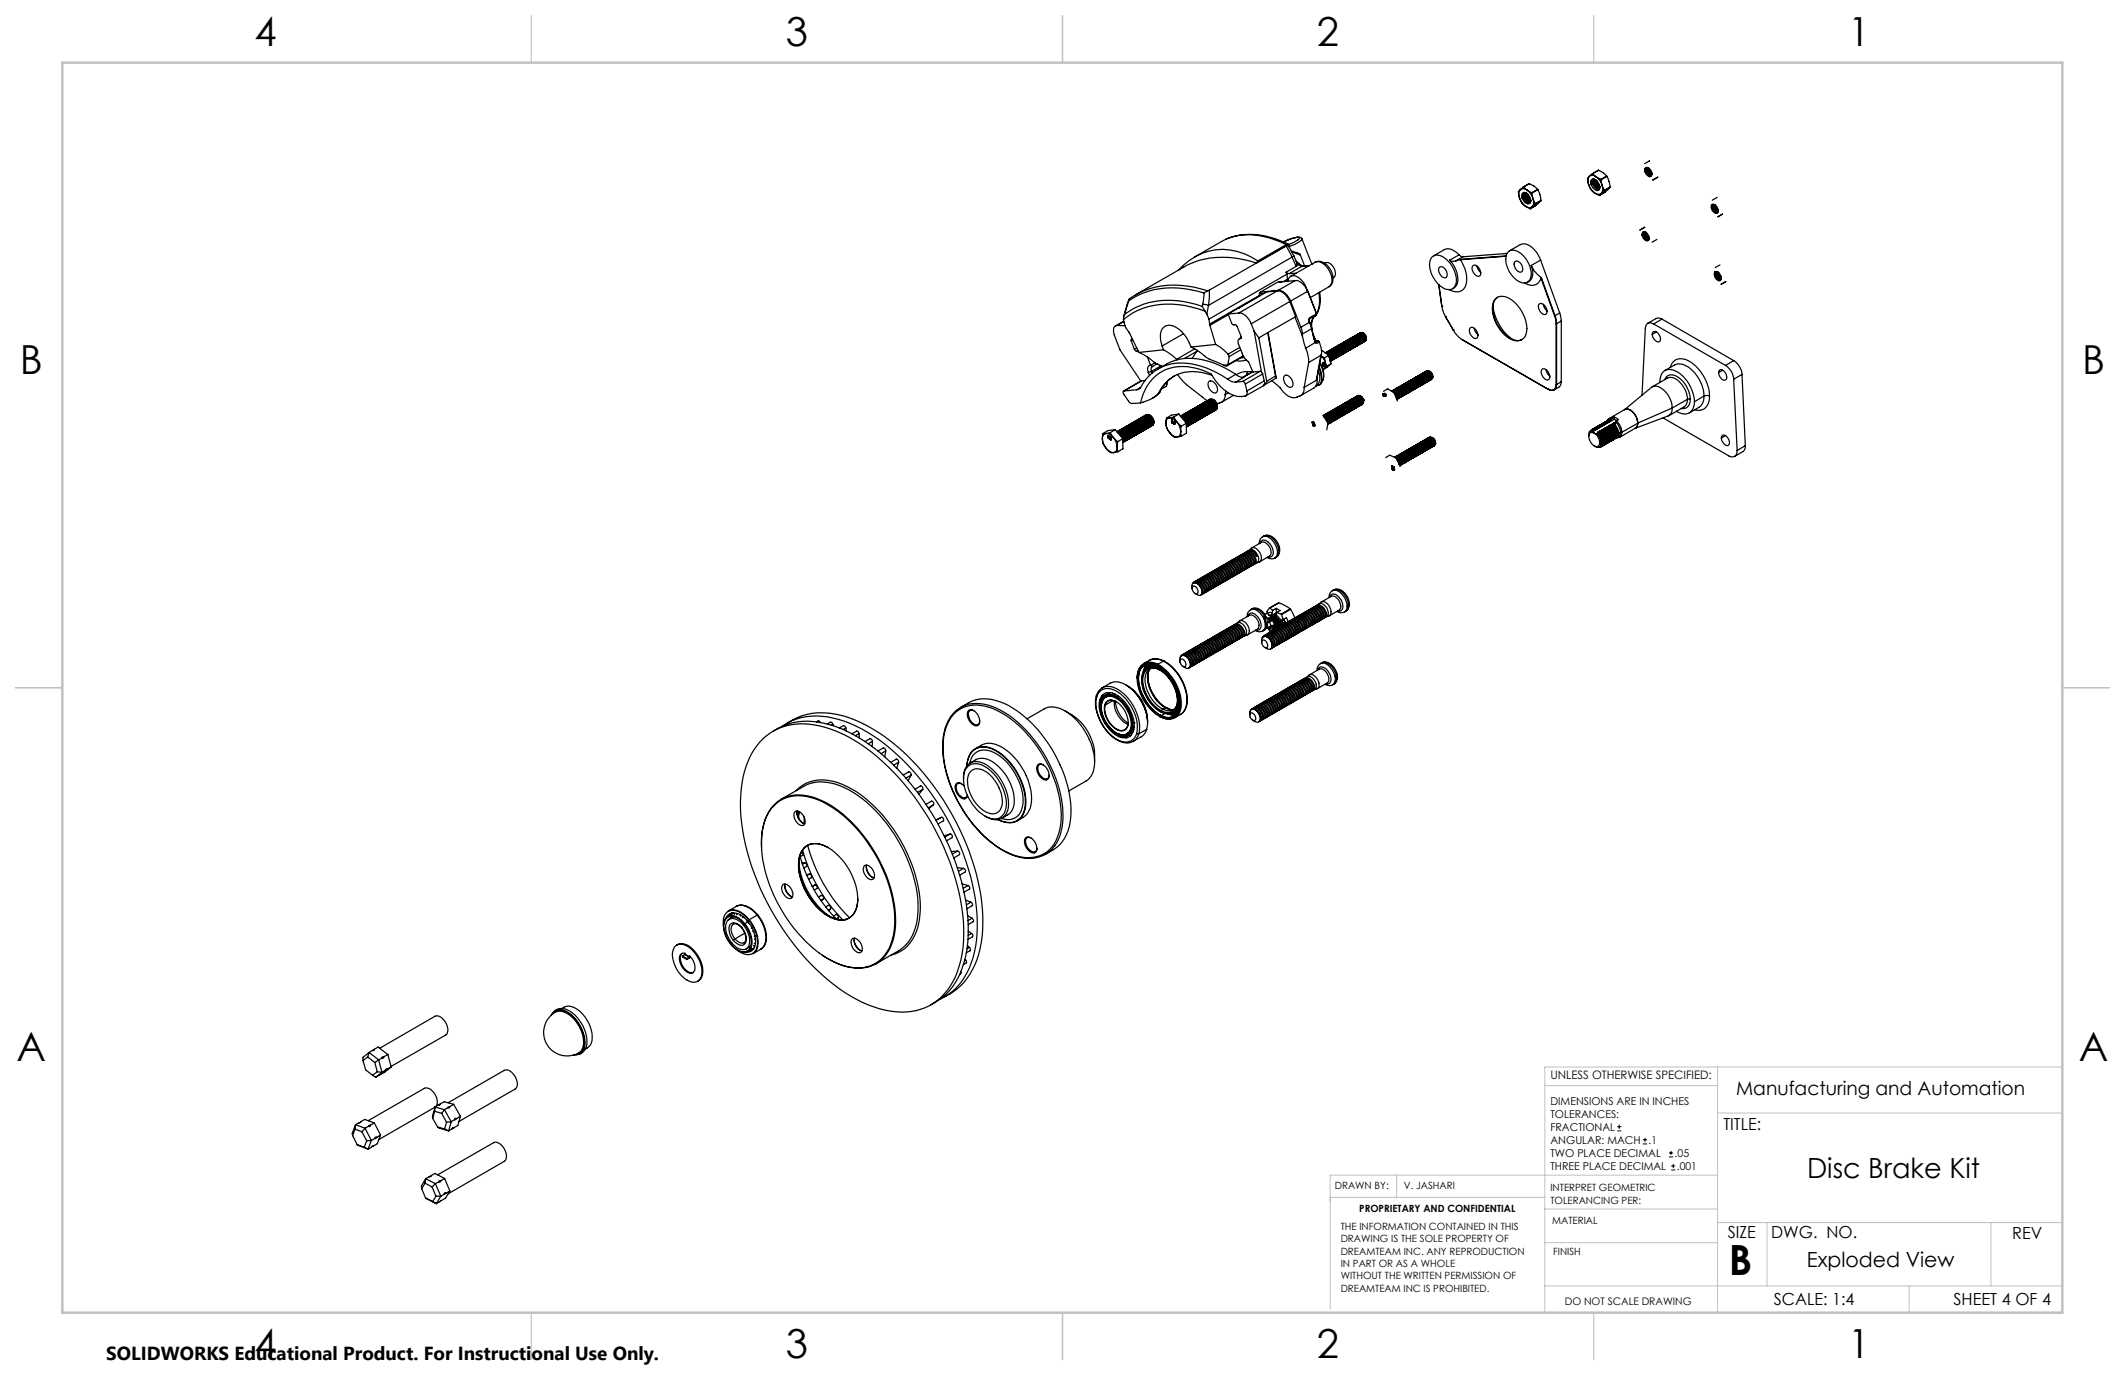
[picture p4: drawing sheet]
<svg xmlns="http://www.w3.org/2000/svg" width="432mm" height="279mm" viewBox="0 0 432 279" stroke-linecap="round" stroke-linejoin="round" font-family="sans-serif">
<defs><g id="words">
<text font-size="8.5" x="351.3" y="259">B</text>
<g font-size="8.1">
<text x="51.7" y="9.3">4</text>
<text x="159.7" y="9.3">3</text>
<text x="267.6" y="9.3">2</text>
<text x="375.6" y="9.3">1</text>
<text x="4" y="76">B</text>
<text x="423.1" y="76">B</text>
<text x="3.3" y="215.7">A</text>
<text x="422.4" y="215.7">A</text>
<text x="51.7" y="276">4</text>
<text x="159.7" y="276">3</text>
<text x="267.6" y="276">2</text>
<text x="375.6" y="276">1</text>
</g>
<text font-size="5.6" x="367.2" y="239.3">Disc Brake Kit</text>
<text font-size="4.2" x="367.1" y="257.5">Exploded View</text>
<text font-size="3.9" x="352.8" y="222.5">Manufacturing and Automation</text>
<text font-size="3.8" x="21.6" y="276.3">SOLIDWORKS Educational Product. For Instructional Use Only.</text>
<g font-size="3.4">
<text x="350.2" y="229.5">TITLE:</text>
<text x="351.1" y="251.6">SIZE</text>
<text x="359.9" y="251.6">DWG. NO.</text>
<text x="408.9" y="251.7">REV</text>
<text x="360.5" y="265.2">SCALE: 1:4</text>
<text x="396.9" y="265.2">SHEET 4 OF 4</text>
</g>
<text font-size="2.4" x="315" y="219.3">UNLESS OTHERWISE SPECIFIED:</text>
<g font-size="2.2">
<text x="315" y="224.5">DIMENSIONS ARE IN INCHES</text>
<text x="315" y="227.1">TOLERANCES:</text>
<text x="315" y="229.8">FRACTIONAL</text>
<text x="315" y="232.4">ANGULAR: MACH</text>
<text x="335" y="232.4">.1</text>
<text x="315" y="235.1">TWO PLACE DECIMAL</text>
<text x="315" y="237.7">THREE PLACE DECIMAL</text>
<text x="340.3" y="235.1">.05</text>
<text x="340.7" y="237.7">.001</text>
</g>
<text font-size="2.1" x="318" y="265.2">DO NOT SCALE DRAWING</text>
<g font-size="2">
<text x="271.2" y="241.6">DRAWN BY:</text>
<text x="285.3" y="241.6">V. JASHARI</text>
<text x="315" y="242.1">INTERPRET GEOMETRIC</text>
<text x="315" y="244.6">TOLERANCING PER:</text>
<text x="272.4" y="249.9">THE INFORMATION CONTAINED IN THIS</text>
<text x="276.2" y="246.3">PROPRIETARY AND CONFIDENTIAL</text>
<text x="315.4" y="248.6">MATERIAL</text>
<text x="272.4" y="252.4">DRAWING IS THE SOLE PROPERTY OF</text>
<text x="272.4" y="254.9">DREAMTEAM INC. ANY REPRODUCTION</text>
<text x="272.4" y="257.4">IN PART OR AS A WHOLE</text>
<text x="315.6" y="254.9">FINISH</text>
<text x="272.4" y="260">WITHOUT THE WRITTEN PERMISSION OF</text>
<text x="272.4" y="262.5">DREAMTEAM INC IS PROHIBITED.</text>
</g>
</g></defs>
<g fill="none" stroke="#000" stroke-width=".25">
<path d="M308.9 38.5a1.16 1.16 0 0 1 1.4 .1M308.9 38.5a1.67 1.67 0 0 0-.1 1.6M308.9 38.5l-.4 .4 .3 1.2M309.5 38l-.6 .5M309.5 38h.1M309.6 38l.7 .6M309.7 40h.1M310 39.2a1.16 1.16 0 0 0 .4 1.8M310 39.2a1.16 1.16 0 0 0 .7 1.9l.2-.1M310 39.8v.1M310.2 39.3l-.3-.1-.4 .2v.7M310.2 39.3a1.73 1.73 0 0 0 .8 1.6 .56 .56 0 0 1-.4 .5 .56 .56 0 0 1-.6-.4l-.5-.9"/>
<path d="M310.3 39.3a1.7 1.7 0 0 0 .7 1.5l-.2 .3-.4-.1M310.3 38.6l.9 1 .3 .8M310.3 38.6l1 .6M310.5 39.5l.5 .9M310.7 37.3h.1M310.7 37.3l-1.2 .7M310.8 37.3l.9 .5 .7 .7M310.8 37.3l-1.2 .7M311.3 39.2h.1M311.3 39.2l.2 1.2M312.4 38.5l.1 .1M312.4 38.5l-1.1 .7"/>
<path d="M312.5 38.6l.4 .9 .2 1.2M312.5 38.6l-1.2 .6M322.8 37.4l.3 .8 .9 1M322.8 37.4l.5 1.1 .7 .7M323 35.8a1.67 1.67 0 0 0-.2 1.6M323 35.8a1.11 1.11 0 0 1 1.3 .1M323 35.8l-.4 .4 .2 1.2M323.4 37.4a.63 .63 0 0 1 .1-.8 .63 .63 0 0 1 .8 0 .52 .52 0 0 0-.6 .2 .52 .52 0 0 0 0 .6M323.4 36.5a1.27 1.27 0 0 1 1.6 1.1 .7 .7 0 0 1-.1 1 .7 .7 0 0 1-1-.3l-.6-.8v-.6zM323.6 35.3l.7 .6M323.6 35.3l-.6 .5M323.6 36.4l-.3 .5 .1 .5"/>
<path d="M323.7 37.4l.2 .6a.72 .72 0 0 0 1.1 .2l.1-.2M323.7 37.4l-.4 .1M324 39.2a1.16 1.16 0 0 0 1.4 .1M324 39.2l1 .5M324.2 36.5a1.37 1.37 0 0 0 .8 1.6l-.1 .2a1.21 1.21 0 0 1-.9-1.8 1.21 1.21 0 0 0 1 1.7M324.2 37v.1M324.2 36.5a1.36 1.36 0 0 0 .8 1.6M324.2 36.5a.61 .61 0 0 0-.7 .1 .61 .61 0 0 0-.1 .8M324.3 35.9a3.1 3.1 0 0 1 1.2 1.8M324.3 35.9l1 .5M324.4 36.7l.1 .5 .5 .7M324.4 36.7l.1 .4 .5 .7"/>
<path d="M324.8 34.6l1 .5 .7 .7M324.8 34.6l-1.2 .7M325 37.8v.1M325.3 36.4v.1M325.3 36.5l.2 1.2M325.4 39.3l-.4 .4M325.5 37.7a1.67 1.67 0 0 1-.1 1.6M325.5 37.7l.5 1M326 38.7h.1M326 38.7l-.6 .6M326.5 35.8h.1M326.5 35.8l-1.2 .6"/>
<path d="M326.5 35.8l.5 1.1 .2 1.1M326.5 35.8l-1.2 .7M327.2 38.1l-1 .9-1.2 .7M327.2 38v.1M327.2 38l-1.2 .7M327.2 38.1l-1.2 .6M334.4 34.2l-.1 .5 .2 .5M334.5 34.5a1.21 1.21 0 0 0 .7 1.1M334.8 34.1a.76 .76 0 0 0-.3 1.1M334.8 34.1h.2M334.8 34.1l-.3 .4M334.8 34.2l-.3 .3"/>
<path d="M334.8 34a1.29 1.29 0 0 1 .7 1.8l-.4 .1M334.8 34a.57 .57 0 0 0-.6 .3 .57 .57 0 0 0 .1 .7l.3 .6 .5 .3M334.8 34.2a.92 .92 0 0 0 .8 1.3M334.8 34l.1 .1M334.9 34.1a.92 .92 0 0 0 .7 1.4M334.9 34.1a.61 .61 0 0 0-.6 .4 .61 .61 0 0 0 .1 .7h.1M334.9 34.1l.1 .1M335 34.1a1.18 1.18 0 0 0 .7 1.3 1.01 1.01 0 0 1-.7-1.3zM335.2 34.3l.4 .9M335.2 32.7l-1 .6M335.2 35.6l-.1 .3M335.2 34.4l.4 .7"/>
<path d="M335.7 35.3l-.2 .4-.3-.1M336.9 36l-1 .5 1-.5M244.7 59.5a17.3 17.3 0 0 0-15.3 1.6M244.7 59.5l-.3 2.3M245.4 59.1l-.7 .4M245.4 59.1a18.5 18.5 0 0 0-13.4 .2l-2.5 1.4-.1 .4M245.7 58.9l-.3 .2M245.7 58.9l-.1 3.2M249.2 48.6a14.1 14.1 0 0 1 11.1 .4l1.5 .6M255.6 53l-.3 .4a18 18 0 0 0-14.7 .9l-9.8 5.6M255.6 53a11.8 11.8 0 0 0-16.1 1.9M255.9 59.7l.1 .3"/>
<path d="M256.1 59.4l-.2 .3M256.9 59.6l-1 .1M259.6 59.1a3.1 3.1 0 0 1 2.5 2.2M259.6 59.1l-7.9 4.5M259.6 59.1l-2.2 .2-5.8 3.4M259.8 59a3.2 3.2 0 0 1 2.5 2.2M259.8 59l-3.7 .4M259.8 59l-.1 .1M259.8 57.2l-3.7 2.2M260.5 57.2h-.7M260.5 57.2l-.2 .1M260.5 57.2v.1"/>
<path d="M261.3 50h.5l1.1 2M261.3 50l1.2 2.2M261.3 50h.1M261.3 50l-15.6 8.9M261.3 55.3l.7 .3M261.3 55.3l.2 .4M261.4 49.7a15.1 15.1 0 0 0-11.6-1.4l-1.6 .8-5.4 3.1M261.4 49.7l.4-.1 .1 .5M261.4 49.7l-5.8 3.3M261.5 55.7l-15.8 9.1M261.5 55.7l.1 1M261.6 56.7l.1 .3"/>
<path d="M261.6 56.7l-.9 .6M261.7 57.2h-1.9M261.7 57.2a1.16 1.16 0 0 1 .7-1.1 1.16 1.16 0 0 1 1.2 .2l1.4 1.2 .6 1.4M261.7 49.9l-.4 .1M261.7 57h.1M261.7 57l-.4 .2M262.4 51l.9 .3M262.5 51.2l1.7 .6M262.5 52.2l.9 1.9M262.5 52.2l-16.9 9.9M262.9 52l-.4 .2M262.9 52l.6 1.4"/>
<path d="M263.2 57a2.78 2.78 0 0 1 2.4 1.9M263.2 57l-3.4 2M263.2 57l-1.5 .2M263.3 53.1l1.4 1-.8-.4M263.3 51.3l.8 .3 .1 .2M263.3 55.5l-1.3 .1M263.4 54.1l-2.1 1.2M263.5 53.2l.4 .5M263.5 53.4l.1 .1M263.6 53.5v.3M263.6 53.5l.2 .2M263.6 53.8l-.2 .3"/>
<path d="M263.8 53.7l.7 .4M263.8 53.7h.1M263.8 53.7l-.2 .1M264.2 51.8l.9 2.3M264.5 48.5a1.05 1.05 0 0 0-1.4-.2l-2.2 .8a4.9 4.9 0 0 1 3.2-.8 3.7 3.7 0 0 1-2.3 1.4M264.5 48.5a4.5 4.5 0 0 1-2.6 1.6M264.5 48.5l2.1 5.2M264.5 54.1l-2.5 1.5M265.6 58.9l.1 .3M265.7 59.2l1.8 4.5M265.7 59.2l-3.4 2M265.7 59.2l1.8 4.6"/>
<path d="M265.7 59.2h.1M265.9 54l-1.4 .1M266 54l-1.5 .1M266.6 53.7h.1M267.2 53.3a2.37 2.37 0 0 1 3.1 1.3 2.6 2.6 0 0 1-.2 3.6M267.2 53.3a2.27 2.27 0 0 1 2.6 1.3 3.1 3.1 0 0 1 .4 3.5l-.1 .1M267.2 53.3l-4.9 2.9M268 59.4a6.9 6.9 0 0 1-.5 4.3M268.1 59.4a6.3 6.3 0 0 1-.6 4.4M269.2 53.5a1.28 1.28 0 0 1 1.8 .8 1.38 1.38 0 0 1-.1 2.1M270.1 58.2l-3.8 2.3M291 52.2a2.14 2.14 0 0 1 2.9 .5 5.7 5.7 0 0 1 2 4.9 1.62 1.62 0 0 1-2.8 .8 5.5 5.5 0 0 1-2.5-5.5z"/>
<path d="M292.3 57.8l.7 4.5M292.4 57.9l.6 4.4M292.5 54.4a1.1 1.1 0 0 1 1.5 1 .65 .65 0 0 1 0 .9 .65 .65 0 0 1-1-.1l-.7-1.1zM294.6 52.9a5.3 5.3 0 0 1 1.5 4.8l-.4 .6-.6 .4M294.6 52.9a1.2 1.2 0 0 0 1.2 .1M296.5 51.8a2.6 2.6 0 0 0-3-1.1l-2.2 1.3M296.5 51.8l.5 .3 .3 .1M296.5 51.8l-1.9 1.1M296.8 52.8a5.8 5.8 0 0 1 .8 5.6 2.17 2.17 0 0 1-3.1 .5M296.8 52.7l-1 .3M296.8 52.7v.1M297.3 52.2l-1.5 .8"/>
<path d="M299.2 54.1a.74 .74 0 0 1 1.2 .2l.4 .9a.64 .64 0 0 1-.2 .9 .64 .64 0 0 1-.9-.3l-.5-.8zM300.1 54.1l.3 .7 .5 .6M306 52.1l-9.2 .7M306 52l-9.2 .7M306.2 51.5l-8.9 .7M306.5 51.2a2.14 2.14 0 0 1 2.9 .6 4.9 4.9 0 0 1 1.5 5.1 1.55 1.55 0 0 1-2.4 .3 5.4 5.4 0 0 1-2.4-5.4zM306.7 51l2.2-1.3a2.68 2.68 0 0 1 3 1.2l1.2 1.9M307.8 53.2a.84 .84 0 0 1 1.3 .4l.3 .6a.65 .65 0 0 1-.1 1 .65 .65 0 0 1-.9-.1l-.5-.5-.2-.7zM308.8 40.1a3.6 3.6 0 0 0 1.2 1.8M308.8 40.1a2.54 2.54 0 0 0 1.2 1.8M309.3 40.2a.71 .71 0 0 1 .2-1 .71 .71 0 0 1 1 .3l.5 .8M309.3 40.2a1.27 1.27 0 0 0 1.6 1.1l.1-.4v-.6"/>
<path d="M309.5 40.1a1.9 1.9 0 0 0 1 1.2M309.5 40.1l-.2 .1M310 41.9a1.11 1.11 0 0 0 1.3 .1M310 41.9l1 .5M310.9 41h-.5M310.9 40.9a1.33 1.33 0 0 1-.8-1.7 1.33 1.33 0 0 0 .8 1.7M311 40.7l-.1 .3M311.2 53.9a5.6 5.6 0 0 0 2 2.6M311.2 53.9a2.64 2.64 0 0 1-.5 3.3l-.3 .2M311.3 42l-.3 .4M311.5 40.4a1.67 1.67 0 0 1-.2 1.6M311.5 40.4l.5 1"/>
<path d="M312 41.4v.1M312 41.5l-.7 .5M312.1 41.7l-1.2 .7M312.1 41.7l-1.1 .7M313.1 52.8l-1.9 1.1M313.1 52.8l3.8 10.8M313.1 56.5a2.04 2.04 0 0 1-3.3 1M313.1 56.5h.1M313.1 40.8l-1 .9M313.1 40.7v.1M313.1 56.5l2.8 7.7M313.1 40.7l-1.1 .7"/>
<path d="M313.1 40.8l-1.1 .7M313.2 56.5l2.8 7.6M333.7 47.8l.4 .8a.59 .59 0 0 0 .9 .2l.1-.5M333.7 47.8a.54 .54 0 0 1 .3-.8 .54 .54 0 0 1 .7 .4l.4 .9M333.9 47.7a.97 .97 0 0 0 1.1 1l.1-.3M333.9 47.7l-.2 .1M334.2 46.2l-1 .5M334.3 47.2a.97 .97 0 0 0 .7 1.4M334.3 47.2a.89 .89 0 0 0 .7 1.4l.1-.1a1.08 1.08 0 0 1-.7-1.3 1.09 1.09 0 0 0 .7 1.3M334.4 47.2h-.5h.6M334.5 47.3a.41 .41 0 0 0-.4 0 .41 .41 0 0 0-.2 .4M334.6 47.3l.1 .5 .4 .5"/>
<path d="M334.6 47.3l.2 .7 .3 .3M336.7 48.6l-1 .6M347.8 41.6a1.29 1.29 0 0 0 1 1.8l.2-.1M347.8 41.6a.99 .99 0 0 1 1.3 1l-.1 .7M347.8 41.6l.3 .1M348.1 41.7a1.03 1.03 0 0 0 .9 1.5M348.4 55.4l.1-.2a1.19 1.19 0 0 1 1 1.8 1.22 1.22 0 0 1-1.1-1.6zM348.4 41.6a1.16 1.16 0 0 0 .7 1.3 1.06 1.06 0 0 1-.7-1.3zM348.4 55.4l.2-.2 .5 .1a1.14 1.14 0 0 0 .6 1.3M348.4 55.4l.2-.2 .5 .2a.46 .46 0 0 0-.5 .1 .46 .46 0 0 0 0 .6M348.4 41.6l-.3 .1M348.6 55.2l-.2 .2"/>
<path d="M348.6 41.7l.1 .5 .4 .5M348.6 41.7l.2 .7 .3 .3M348.6 56.1l.3 .4a.54 .54 0 0 0 .8 .2l.1-.2M348.6 56.1h-.2M348.8 55.9h.1M348.9 55.3a.81 .81 0 0 0 0 .9 .81 .81 0 0 0 .8 .4M348.9 55.3a.91 .91 0 0 0 .8 1.4M348.9 40.1l-1 .6M349 43.2v.1M349 55.4a1.06 1.06 0 0 0 .7 1.2M349 43a.92 .92 0 0 1-.7-1.4 .93 .93 0 0 0 .7 1.4l.1-.2-.1 .4M349.3 55.4l.1 .5 .3 .5"/>
<path d="M349.3 55.6v-.1l.2 .6 .2 .2h-.1M349.5 53.8l-1 .6M349.7 57.7l1-.5-1 .6M350 43.5l-.9 .6M227 66.1a.88 .88 0 0 0-.7 1.2l1.3 3.8 4.2 6.3M227 66.1l1.6 .1M228.3 64.9a4.2 4.2 0 0 0 1.2 2.7l1.9 4M228.4 65.3l-1.7 .9M228.4 65.3l-1.4 .8M228.5 63.9l-.2 1M228.6 63.5l-.3 .9M228.6 63.5h.1"/>
<path d="M228.6 63.5l-.1 .4M229.4 60.9l-.8 2.6M229.4 61.1l-.8 2.4M229.9 69.3l.6 1.7M230.1 68.9l-.3 .1 .1 .3M230.2 69.1l-.3 .2M230.5 71l.3 .3 .2 .1M231 79.2l-2.6 .2a.41 .41 0 0 0 0 .7l1 1.5 .4 .4 1.9-.1M231 71.4h.3M231 70.7l-.5 .3M231.2 71.2l-.2 .2M231.4 71.6l1.1 .5 2.6 1.8"/>
<path d="M231.7 78.7l-.7 .5M231.9 77.4h-.1M231.9 77.4l-3.6 2.1M232.7 77.3l-.8 .1M233.2 72.5l.6 1.7M233.3 75.7l.3 .6M233.8 74.2a.97 .97 0 0 0-.5 1.5M233.8 74.2h.1M233.8 74.2l.3 .3M234 75.5l-.7 .2M234 75.5l.1 .3M234.1 74.5a.79 .79 0 0 0-.1 1"/>
<path d="M234.7 73.7l-.9 .5M235.1 73.9l1.1 .6M235.1 73.9l-1 .6M235.3 75a10.8 10.8 0 0 1 10.4-1.6l2.1 .9 3.3 1.8M235.5 79.8a6.8 6.8 0 0 1-3.8 2.1M235.7 79.7l-.6 .7-1 .5M235.7 79.7l-.2 .1M235.8 74.3v.1M235.8 74.4l-1.8 1.1M235.8 74.4l.1 .2M235.9 74.3l.1 .3M236.1 70.3a3.5 3.5 0 0 1 .4-3.8 2.65 2.65 0 0 1 3.4 .6l1.2 1.5 .9 1.9"/>
<path d="M236.1 70.3l.3 .8M236.4 71.1l1.8 1.1 .9 .8M236.4 71.1l-5 .5M237 77.7v.7l-1 .7M237.1 77.6v.5M238.6 76.4l-.1 .1a7.1 7.1 0 0 0-2.8 3.2M239.1 73v.1M239.3 76.1l1.9 2.2 4.1 3.1M240.5 67.8l-4.4 2.5M242 70.5l1 .5 2.7 2 3 1.2M242.8 70.9l-3.7 2.1M243.2 71.4l-.9 1.4"/>
<path d="M243.2 71.4l-2.5 1.4M243.3 71.2l-.1 .2M244.3 62.3a17.3 17.3 0 0 0-13.9 .4l-1.9 1.2M244.3 62.3l.6 .9M244.4 61.8l1.2 .3M244.4 61.8l-.1 .5M244.9 63.2a18.1 18.1 0 0 0-13.7-.1l-1 .5-1.9 1.3M244.9 63.2l.3 .7M245.2 63.9l.5 .9M245.6 62.1l-.4 1.8M245.7 64.8l.1 1.1M245.7 77.4a1.57 1.57 0 0 1 1.4 2.4 1.57 1.57 0 0 1-1.4-2.4z"/>
<path d="M245.8 65.9l.1 .2M245.9 66.1l1.1 3.9M246.3 76.3a8.5 8.5 0 0 0-9.3 1.3l-1.1 1.4-.4 .8M247 70l.9 .5 1.7 1.5M247 70l-5 .5M249.1 79.5l-.1 .7M249.4 77a16.1 16.1 0 0 0-11.4-3.1 9.3 9.3 0 0 0-6.4 5.1l-.6 .2M249.4 77a2.26 2.26 0 0 0 1.7 .6M249.5 74.1a.47 .47 0 0 1-.8 .1M249.5 74.1l-.8 .1M249.6 63.8l.7 2 .3 .2h.4l.3 .2 .9 2.2-.1 .4M249.6 72l.2 .5"/>
<path d="M249.6 64l-3.7 2.1M249.6 79.8l-.6 .4M249.8 72.5l-.3 1.6M251.1 76.1a2.55 2.55 0 0 0 1.6 .6l-1.6 .9M251.1 76.1l-1.7 .9M251.6 62.7h.1M251.7 63.6a2.96 2.96 0 0 1 2.5 2.2M251.7 63.6l-2.1 .2M251.9 68.8a.8 .8 0 0 0-.2 1.2l.7 1.8a3.4 3.4 0 0 0 1.3 1.8l.9 2M251.9 68.8l.3-.2-.4 .2M251.9 68.8h.2M251.9 70.6l-2.3 1.4"/>
<path d="M252.1 62.4l-2.5 1.4M252.1 71.1l-2.3 1.4M252.2 68.8h-.1M252.5 77.5l.3 .1 .2 .4M252.5 76.7l1.9-1.1zM252.5 77.5l-1.4 .1M252.6 72.3l-3.1 1.8M252.7 72.4l-3.4 1.9M252.8 72.6l-.7 .1M253 78l.4 1.4M253.2 73.1l-.9 .2h-1.2M253.3 76.1v.1"/>
<path d="M253.4 79.4a.71 .71 0 0 1-.5 1.1l-.7 .1M253.4 76v.2M253.6 75.5l-.4 .8M254.2 65.8l.6 1.5M254.6 75.6l-.4-.1a4.9 4.9 0 0 0-3 .6M254.6 75.6h-.2M254.8 67.3l1.5 8.3M254.8 67.3l1 1.4M255.8 68.7l1.6 8.8M256 60v.1M256 60l-10.2 5.9M256 75.5l.3 .1"/>
<path d="M256 75.5l-1.4 .1M256 75.5l-3.5 2M256.3 75.6l.3 .4M256.6 76l-3.6 2M256.6 76l.3 1.4M256.9 77.4v.7l-.2 .3-3.6 2M256.9 77.4l-3.5 2M257.6 67.6l-1.8 1.1M257.6 67.6l1.6 8.8M257.7 67.6l1.6 9.2M258.4 77.4l.3 .1a7.7 7.7 0 0 1 2.1 2.2l.5 .4a2.1 2.1 0 0 0 2.3 .5M259.2 76.4l.1 .4"/>
<path d="M259.2 76.4l-1.8 1.1M259.3 76.8l-2.5 1.5 .6-.8M261.1 76.3a1.25 1.25 0 0 1 1.5 1.1 .79 .79 0 0 1-.1 1.2 .79 .79 0 0 1-1.2-.4l-.5-1.3zM262.1 61.3l-7.9 4.5M262.1 61.3l1.2 3-5.7 3.3M262.3 61.2l2 5.3M262.3 61.2h-.3M263.1 64.4l1.6 3.9M264.3 66.5l.4 1.4M264.7 68.3l.6 2.5M264.7 67.9v.4M265 78.7a1.72 1.72 0 0 1-1.4 1.9"/>
<path d="M265.3 70.8a6.7 6.7 0 0 1 .6 2.9M265.9 73.7l-.9 5M266 65.2l.1 .3M266 65.1v.1M266 65.1l.1 .3M266.1 65.5l.4 1.3M266.1 65.4l.4 1.2M266.1 65.5l-1.8 1M266.1 65.4v.1M266.1 64.6l-.1 .2v.4M266.1 64.8l-.1 .3M266.1 64.6v.2"/>
<path d="M266.1 64.8h.1M266.5 66.8l.7 2.6M266.5 66.6l.7 2.7M266.5 66.8l-1.8 1.1M266.5 66.6v.2M266.8 67.7l.4 1.1M267 68.6l.1 .3M267.1 68.9h.1M267.1 68.9l.2 .5M267.2 68.8l.2 .6M267.2 69.4l.1 .2M267.2 68.8l-.1 .1"/>
<path d="M267.2 69.3l.2 .2M267.2 69.3v.1M267.3 69.6l-2 1.2M267.3 64.1l-.1 .1M267.3 69.5h.1M267.4 78.5h.1M267.4 64.1a2.35 2.35 0 0 0-.9 2.2M267.4 64a2.7 2.7 0 0 0-.8 2.9M267.5 78.4l-.1 .1M267.5 64l-1.4 .8M267.5 77.3l-2.5 1.4M267.5 63.7v.3"/>
<path d="M267.5 63.8l-1.4 .8M267.5 63.8v.2M267.5 63.7v.1M267.6 76.8a1.91 1.91 0 0 1-.6 2l-2.7 1.6M267.7 69.4l-.3 .1M267.8 69.3l-.6 .1h.5M267.9 75.2a2.63 2.63 0 0 1-.5 3.3M267.9 69.3l.6 2M267.9 69.3a.37 .37 0 0 1-.2 .4 .37 .37 0 0 1-.4-.1M267.9 69.3l-.2 .1M268 74.7l.5 1.9-.1 1.4M268 74.5l.4 1 .1 1.3"/>
<path d="M268.2 73.8a3.6 3.6 0 0 1 .2 4M268.2 73.6a4 4 0 0 1 .4 4l-.2 .3M268.4 78l-.3 .2M268.4 78l-.9 .4M268.4 72.2l-2.5 1.5M268.4 72.2l-.9 5.1M268.5 71.3l-.1 .9M268.5 71.9l-1 5.4M268.5 71.3l.2-.1 1.3 1M268.7 74.2l.2-.1 .1 .2M268.7 74.2l.2 .2M268.8 74.1l.1 .2"/>
<path d="M268.8 73.9h.1M268.8 73.7l.1 .2M268.8 74.2l.1 .1M268.8 74.2h.1M268.8 74.1l-.1 .1M268.9 73.7l.1 .2M268.9 74.2h.1M268.9 74.1l-.1 .1M268.9 73.7h-.1M268.9 73.7h.1M268.9 74.4h.1M268.9 74.3l.1 .1"/>
<path d="M268.9 74.2l.1 .1M268.9 74.3v.1M268.9 73.9h.1M269 74.3h.1M269 73.7l.1 .1M269 73.7h-.2M269 73.9h.1M269 73.7v.2M269 73.7l-.1 .1 .1 .1M269 74.3h-.1M269 73.9h-.1M269 73.7h.1"/>
<path d="M269 74.4l.1 .1M269 73.9l.1 .1M269 74.3l.1 .1M269.1 73.8v.1M269.1 74.3h.1M269.1 74.3h-.1M269.1 73.8h.1M269.1 74.5h.1M269.1 74.8l-.3 .2M269.1 74.3l.1 .2h-.1M269.1 74.3l.1 .1M269.1 74.3v.1"/>
<path d="M269.1 74.8l-.3 .3M269.1 72.7l-.7-.3 .5 .4 .4 .8M269.1 74h.1M269.1 73.9l.1 .1M269.1 74l.1 .1M269.1 73.9h.1M269.1 74.4h.1M269.1 72.7l.2 .9M269.2 73.9v.1M269.2 74h.1M269.2 74.4l-.1 .1M269.2 73.9h-.1"/>
<path d="M269.3 73.6a1.14 1.14 0 0 1-.2 1.2M269.3 73.6l.3 .8M269.3 71.7a.99 .99 0 0 1 1.4 .9v.4M269.4 71.6a1.1 1.1 0 0 1 1.3 1.4M269.6 71.6a1.1 1.1 0 0 1 1.3 1.2M269.6 71.5h.1M269.6 74.4l-.5 .4M269.7 71.5a1.12 1.12 0 0 1 1.3 1.3M269.8 71.5a1.04 1.04 0 0 1 1.3 1.2M269.8 71.4a1.14 1.14 0 0 1 1.4 1.3M270 72.2l-.9 .5M270 72.2l.5 1.7"/>
<path d="M270 72.4l.3 .8-.2-.7M270 71.3a1.07 1.07 0 0 1 1.4 1.3M270.1 71.3a1.09 1.09 0 0 1 1.3 1.3M270.1 71.2v.1M270.2 71.2a1.1 1.1 0 0 1 1.4 1.3M270.3 71.2a1.06 1.06 0 0 1 1.3 1.3M270.3 73.4h.1M270.4 71.1l.2-.1a1.27 1.27 0 0 1 1.2 1.3M270.5 73.1a1.28 1.28 0 0 0-1.2-1.4 1.34 1.34 0 0 1 1.2 1.4M270.5 73.1l-.2 .3M270.5 73.9l-.9 .5M270.5 73.9l-.8 .7-.8 .5"/>
<path d="M270.5 73.1h.1M270.5 71h.1M270.6 71l.1-.1a1.34 1.34 0 0 1 1.2 1.4M270.7 70.9a1.07 1.07 0 0 1 1.3 1.3M270.7 73l-.3 .3M270.7 73h.1M270.7 73l-.2 .3M270.8 70.9l.1-.1a1.34 1.34 0 0 1 1.2 1.4M270.8 73.2h-.1M270.8 70.8l-.1 .1M270.9 70.8a1.1 1.1 0 0 1 1.4 1.3M270.9 72.8l-.2 .4"/>
<path d="M270.9 70.8a1.11 1.11 0 0 1 1.4 1.3M271 72.8l-.2 .3M271 72.8h-.1M271.1 70.7a.99 .99 0 0 1 1.4 .9v.4M271.1 72.7l-.2 .4M271.1 72.7h.1M271.2 72.7l-.2 .4M271.2 70.6a1.14 1.14 0 0 1 1.3 1.3M271.3 70.6a1.1 1.1 0 0 1 1.4 1.2M271.4 72.6l-.3 .4M271.4 72.6l-.2 .3M271.4 70.5h.1"/>
<path d="M271.4 72.6h.1M271.5 70.5a1.11 1.11 0 0 1 1.2 1.3M271.6 70.4l.1-.1a1.34 1.34 0 0 1 1.2 1.4M271.6 72.5l-.3 .3M271.6 72.5h.1M271.6 72.5l-.2 .3M271.6 70.4a1.11 1.11 0 0 1 1.3 1.3M271.7 72.6l-.1 .1M271.8 70.3a1.1 1.1 0 0 1 1.4 1.3M271.8 72.3l-.3 .4M271.8 72.3h.1M271.9 72.3l-.3 .3"/>
<path d="M271.9 70.2a1.09 1.09 0 0 1 1.3 1.3M271.9 70.2h-.1M271.9 72.5v.1M272 70.2a1.1 1.1 0 0 1 1.4 1.2M272 72.2l-.3 .4M272.1 72.2l-.2 .3M272.1 70.1a1.14 1.14 0 0 1 1.3 1.3M272.1 72.2h-.1M272.2 70.1a1.04 1.04 0 0 1 1.4 1.2M272.3 72.1l-.3 .3M272.3 72.1h.1M272.3 72.1l-.2 .3"/>
<path d="M272.3 72.3h.1M272.3 70h.1M272.3 70l.1-.1a1.34 1.34 0 0 1 1.2 1.4M272.5 69.9a1.07 1.07 0 0 1 1.3 1.3M272.5 72l-.3 .3M272.5 69.9a1.11 1.11 0 0 1 1.3 1.3M272.5 71.9l-.2 .3M272.5 71.9v.1M272.6 72.1l-.1 .1M272.7 69.8l.1-.1a1.33 1.33 0 0 1 1.2 1.3M272.7 71.8l-.3 .4M272.7 69.7a1.11 1.11 0 0 1 1.3 1.3"/>
<path d="M272.7 71.8l-.1 .3M272.7 71.8h.1M272.9 69.7a1.1 1.1 0 0 1 1.3 1.2M272.9 71.7l-.3 .4M272.9 71.7h.1M272.9 71.7l-.2 .3M273 69.6a1.12 1.12 0 0 1 1.3 1.3M273 69.6h-.1M273.1 69.5a1.08 1.08 0 0 1 1.4 1.3M273.2 71.6l-.3 .3M273.2 71.5l-.3 .4M273.2 69.5a1.05 1.05 0 0 1 1.3 1v.3"/>
<path d="M273.2 71.5v.1M273.3 69.4l.2-.1a1.22 1.22 0 0 1 1.2 1.4M273.4 71.4l-.3 .4M273.4 69.4a1.11 1.11 0 0 1 1.3 1.3M273.4 71.4h.1M273.4 71.4l-.2 .4M273.5 69.3a1.1 1.1 0 0 1 1.4 1.3M273.6 71.3l-.3 .4M273.6 71.3h.1M273.6 71.3l-.2 .3M273.6 69.2a1.09 1.09 0 0 1 1.3 1.3M273.6 71.5h.1"/>
<path d="M273.6 69.2h.1M273.8 69.1a1.1 1.1 0 0 1 1.3 1.3M273.8 71.2l-.3 .3M273.8 71.2l-.2 .3M273.8 69.1a1.14 1.14 0 0 1 1.4 1.3M273.8 71.2h.1M274 69a.97 .97 0 0 1 1.3 1v.3M274 71l-.2 .4M274 71h.1M274 71.3h.1M274.1 68.9l-.1 .1M274.1 69l.1-.1a1.34 1.34 0 0 1 1.2 1.4"/>
<path d="M274.2 68.9a1.07 1.07 0 0 1 1.4 1.3M274.2 70.9l-.2 .4M274.2 68.8a1.11 1.11 0 0 1 1.4 1.3M274.3 70.9l-.2 .3M274.3 70.9h-.1M274.4 68.8l.2-.1a1.34 1.34 0 0 1 1.2 1.3M274.5 70.8l-.3 .4M274.5 70.8h.1M274.5 68.7a1.14 1.14 0 0 1 1.3 1.3M274.6 68.7a1.1 1.1 0 0 1 1.4 1.2M274.7 70.7l-.3 .3M274.7 70.7h.1"/>
<path d="M274.7 70.7l-.2 .3M274.7 70.9h.1M274.7 68.5v.1M274.8 68.6v-.1a1.34 1.34 0 0 1 1.2 1.4M274.9 68.5a1.07 1.07 0 0 1 1.3 1.3M274.9 70.6l-.3 .3M274.9 70.5l-.2 .3M274.9 68.5a1.14 1.14 0 0 1 1.4 1.3M274.9 70.5v.1M275.1 68.4a.99 .99 0 0 1 1.3 .9l.1 .3M275.1 70.4l-.3 .4M275.1 70.4h.1"/>
<path d="M275.2 70.4l-.3 .4M275.2 70.6h.1M275.2 68.3a1.09 1.09 0 0 1 1.3 1.3M275.2 68.3h-.1M275.3 68.3a1.1 1.1 0 0 1 1.4 1.2M275.3 70.3l-.2 .4M275.4 70.3l-.2 .3M275.4 68.2a1.14 1.14 0 0 1 1.3 1.3M275.4 70.3h-.1M275.4 70.5h.1M275.5 68.2l.2-.2a1.34 1.34 0 0 1 1.2 1.4M275.6 70.2l-.3 .3"/>
<path d="M275.6 70.1l-.2 .3M275.6 68.1a1.14 1.14 0 0 1 1.3 1.3M275.6 70.1v.1M275.8 68a1.07 1.07 0 0 1 1.3 1.3M275.8 70l-.3 .4M275.8 70h.1M275.8 70l-.2 .4M275.9 67.9a1.09 1.09 0 0 1 1.2 1.4M275.9 70.2l-.1 .1M275.9 67.9h-.1M276 67.9a1.1 1.1 0 0 1 1.4 1.2M276 69.9l-.3 .4"/>
<path d="M276 67.8a1.07 1.07 0 0 1 1.4 1.3M276 69.9l-.2 .3M276 69.9h.1M276.2 67.8l.2-.1a1.27 1.27 0 0 1 1.2 1.3M276.2 69.8l-.3 .3M276.2 69.8h.1M276.3 69.8l-.3 .3M276.3 67.7a1.12 1.12 0 0 1 1.3 1.3M276.3 67.7h.1M276.5 69.6l-.3 .4M276.5 67.6a1.13 1.13 0 0 1 1.1 1.4M276.5 69.6h.1"/>
<path d="M276.5 69.6l-.2 .4M276.5 69.9h.1M276.7 69.5l-.3 .4M276.7 69.5l-.2 .3M276.7 69.5h.1M276.9 69.4l-.3 .3M276.9 69.4h.1M276.9 69.4l-.2 .3M276.9 69.6h.1M277 67.7l.5 .4 .1 .7M277.1 69.3l-.3 .3M277.1 69.3l-.1 .3"/>
<path d="M277.1 69.3h.1M277.4 69.1l-.3 .4M277.4 69.1h.1M277.6 69l-.4 .4M277.6 69h.1M277.6 69l-.2 .3M281 80l.1 .2M281 80v.1M281.1 79.5l.9-.5 1.3 .8 .7 1.7M281.3 79.9l.2 .3M281.3 79.9v.2M281.3 80l.1 .1"/>
<path d="M281.3 80v.1M281.3 80h.1M281.4 80h.1M282.8 79.5h.1M282.8 79.5a1.13 1.13 0 0 1 1.1 1.6M282.9 79.4a1.17 1.17 0 0 1 .9 1.7M282.9 79.4l-.1 .1M283 79.6l.3 .2a1.42 1.42 0 0 1 .5 1.3M283 79.3l-.1 .1M283.1 79.3a1.13 1.13 0 0 1 .9 1.7M283.1 79.3l-.1 .1M283.1 79.3h.1"/>
<path d="M283.2 79.3a1.17 1.17 0 0 1 .9 1.7M283.2 79.2h.1M283.2 79.3l-.2 .1M283.3 79.9l.4 .5 .1 .7M283.4 79.2a1.26 1.26 0 0 1 .9 1.7h-.1M283.4 79.2h-.2a1.15 1.15 0 0 1 1.1 1.7M283.5 79.1l-.1 .1M283.6 79.1a1.27 1.27 0 0 1 1 1.7h-.2M283.6 79.1a1.17 1.17 0 0 1 1 1.7M283.6 79.1h-.2M283.8 78.9a1.27 1.27 0 0 1 1 1.7l-.1 .1M283.8 78.9h.1"/>
<path d="M283.8 78.9a1.18 1.18 0 0 1 1 1.7M283.8 78.9l-.1 .1M283.8 78.8h.1M283.9 78.8a1.13 1.13 0 0 1 1.1 1.7M284 78.8a1.12 1.12 0 0 1 .9 1.7M284 78.8l-.3 .2M284.1 78.7l-.1 .1M284.3 78.7h-.1a1.32 1.32 0 0 1 1.1 1.7h-.2M284.3 78.7a1.15 1.15 0 0 1 .9 1.7M284.3 78.7h-.2M284.3 78.6h.1M284.4 78.6a1.17 1.17 0 0 1 1 1.7"/>
<path d="M284.4 78.6h-.1M284.5 78.5a1.18 1.18 0 0 1 .9 1.7M284.5 78.5l-.2 .1M284.5 78.5l-.1 .1M284.5 78.5h.1M284.7 78.4a1.19 1.19 0 0 1 .9 1.7M284.7 78.4h.1M284.7 78.4a1.17 1.17 0 0 1 .9 1.7M284.7 78.4l-.2 .1M284.7 78.4l-.1 .1M284.8 78.3l-.1 .1M284.9 78.3a1.13 1.13 0 0 1 .9 1.7"/>
<path d="M284.9 78.3l-.1 .1M284.9 78.3h.1M284.9 78.3a1.13 1.13 0 0 1 1 1.7M285 78.2a1.1 1.1 0 0 1 1 .5 1.1 1.1 0 0 1 .1 1.2M285 78.2h.1M285.2 78.1l-.1 .1a1.17 1.17 0 0 1 1 1.7M285.3 78a1.18 1.18 0 0 1 1 1.7M285.3 78l-.1 .1M285.3 78h.1M285.4 78a1.15 1.15 0 0 1 .9 1.8M285.4 78l-.2 .1M285.4 77.9h.2"/>
<path d="M285.6 77.9a1.09 1.09 0 0 1 .8 1.8M285.6 77.9a1.25 1.25 0 0 1 1 1.7M285.6 77.9l-.2 .1M285.6 77.9h.1M285.8 77.8a1.27 1.27 0 0 1 1 1.7h-.1M285.8 77.8l-.2 .1M285.8 77.8a1.16 1.16 0 0 1 .9 1.7h.1M285.8 77.8h-.2M285.9 77.7l-.1 .1M286 77.6a1.27 1.27 0 0 1 1 1.7l-.1 .1M286 77.6l-.1 .1M286 77.6h.1"/>
<path d="M286 77.6a1.15 1.15 0 0 1 .9 1.8M286.1 77.6a1.1 1.1 0 0 1 1 .5 1.1 1.1 0 0 1 .1 1.1M286.1 77.6h.1M286.5 77.4l-.3 .1a1.17 1.17 0 0 1 1 1.7M286.5 77.4a1.13 1.13 0 0 1 .8 1.7M286.5 77.4h.1M286.5 77.4a1.19 1.19 0 0 1 .9 1.7M286.5 77.4l-.2 .1M286.5 77.3h.1M286.7 77.3a1.21 1.21 0 0 1 .9 1.7h.1M286.7 77.3h-.2M286.7 77.3h.1"/>
<path d="M286.7 77.3a1.14 1.14 0 0 1 .9 1.7M286.7 77.2h.1M286.9 77.1a1.19 1.19 0 0 1 .9 1.8M287 77l-.1 .2a1.25 1.25 0 0 1 1 1.6l-.1 .1M287.1 77a1.27 1.27 0 0 1 1 1.7h-.1M287.1 77a1.15 1.15 0 0 1 .9 1.7M287.1 77l-.4 .2M287.2 79.2h.1M287.2 76.9h.1M287.3 76.9a1.12 1.12 0 0 1 .9 1.7M287.3 76.9h-.1M287.4 76.9a1.26 1.26 0 0 1 .9 1.7"/>
<path d="M287.4 76.9h-.1M287.4 76.9h-.2M287.5 76.8a1.18 1.18 0 0 1 1 1.7M287.5 76.8h-.1M287.5 76.8h.1M287.6 76.8a1.15 1.15 0 0 1 .9 1.7M287.6 76.8h-.2M287.8 76.6a1.27 1.27 0 0 1 1 1.7l-.2 .1M287.8 76.6h.1M287.8 76.6a1.15 1.15 0 0 1 .9 1.8M287.8 76.6l-.1 .1M288 76.5a1.26 1.26 0 0 1 1 1.7h-.1"/>
<path d="M288 76.5a1.21 1.21 0 0 1 1 1.7M288 76.5l-.2 .1M288 76.5h.1M288.1 76.4h-.1M288.2 76.4h-.1M288.2 76.4h.1M288.3 76.4a1.17 1.17 0 0 1 .9 1.7 1.19 1.19 0 0 0-.9-1.7zM288.3 76.3a.89 .89 0 0 1 1.4 .6l.1 .7-.2 .3M288.3 76.3h.1M288.4 76.3a1.3 1.3 0 0 1 1.1 1.6l-.2 .1M288.5 76.2a1.18 1.18 0 0 1 .9 1.7M288.5 76.2l-.1 .1"/>
<path d="M288.5 76.2h.1M288.9 76l-.3 .1a1.27 1.27 0 0 1 1.1 1.7l-.2 .1M288.9 76a1.27 1.27 0 0 1 1 1.7h-.2M288.9 76h.1M288.9 76a1.19 1.19 0 0 1 .9 1.7M288.9 76l-.2 .1M288.9 75.9h.1M289 75.9a1.13 1.13 0 0 1 1.1 1.7M289.1 75.9a1.12 1.12 0 0 1 .9 1.7M289.1 75.9l-.1 .1M289.2 78.1h.1M289.3 75.7a1.32 1.32 0 0 1 1 1.7l-.1 .1"/>
<path d="M289.3 75.7l-.1 .1M289.3 75.7h.1M289.3 75.7a1.15 1.15 0 0 1 1 1.8M289.3 75.7l-.2 .2M289.4 78h.1M289.4 75.6v.1M289.5 75.6a1.21 1.21 0 0 1 1 1.7 1.08 1.08 0 0 0 .1-1.1 1.08 1.08 0 0 0-1-.6M289.5 75.6l-.1 .1M289.5 75.6h.1M289.6 75.6l-.2 .1M289.6 75.5h.1M289.8 75.5a1.12 1.12 0 0 1 .9 1.7"/>
<path d="M289.8 75.5a1.21 1.21 0 0 1 .9 1.7M289.8 75.5h-.2M289.8 75.5l-.2 .1M289.8 75.5h.1M289.8 75.4h.1M290 75.4a1.42 1.42 0 0 1 1.1 1.4M290 75.4h-.2h.2M290 75.4h.1M290 75.4a1.31 1.31 0 0 1 1 .8M290.1 77.6h.1M290.2 75.4a.98 .98 0 0 1 .9 1.1l-.1-.5-.5-.5M290.7 75.7l.4 .6"/>
<path d="M290.8 77.2h-.1M291 76.2l.1 .6M291 76.2l.1 .4M291.1 76.8l-.3 .3M291.1 76.6h.1M293 62.3l.3 1.3 .4 .7M293 62.3h.1M293.7 64.3h.1M293.7 64.3l1.6 2.8M295.3 67.1a5.1 5.1 0 0 0 1.9 1.9M295.3 67.1h.1M297.2 69v.1"/>
<path d="M297.2 69l17.4 10.1M298.8 66.6a1.36 1.36 0 0 1 1.5 1.6 .53 .53 0 0 1-.3 .6 .53 .53 0 0 1-.6-.2 1.48 1.48 0 0 1-.6-2zM299.6 66.7l.2 .8 .5 .5M303.4 62.2a10.1 10.1 0 0 0 3.9 6.7M303.8 60.8a2.43 2.43 0 0 1 3.3 .1 7.5 7.5 0 0 1 3 6.9 2.11 2.11 0 0 1-3.5 .9 7.2 7.2 0 0 1-3.2-7.2zM304.3 60.4a2.87 2.87 0 0 0-.9 3.1 7 7 0 0 0 4.7 5.7l1.2-.2M312.8 61.7a1.4 1.4 0 0 1 1.3 .7 1.4 1.4 0 0 1 0 1.5 1.5 1.5 0 0 1-1.3-2.2zM313.4 75a1.36 1.36 0 0 1 1.5 1.6 .61 .61 0 0 1-.4 .6 .61 .61 0 0 1-.7-.3l-.6-.9a.86 .86 0 0 1 .2-1zM313.6 61.8l.3 .8 .5 .5M314.1 75.1l.3 .8 .5 .5M314.6 79.1h.1M315.9 64.2l.3 1.6"/>
<path d="M316 64.1l-.1 .1M316 64.1l.3 1.7M316.2 78.1a1 1 0 0 1-.5 1.1 1 1 0 0 1-1.1-.1M316.2 65.8h.1M316.2 78.1h.1M316.2 65.8v12.3M316.3 78.1a1.04 1.04 0 0 1-.5 1.1 1.04 1.04 0 0 1-1.2-.1M316.3 65.8v12.3M316.9 63.6l.4 1.6M316.9 63.6l-.9 .5M317.3 77.6l-.3 .9-1.2 .7M317.3 65.2l-1 .6"/>
<path d="M317.3 77.6l-1 .5M317.3 65.2v12.4M335.7 78.6l3.1-1.8a2.18 2.18 0 0 1 2.7 1l.9 1.4 .4 1 .1 .9M335.9 67.5a.82 .82 0 0 1 1.2 .5l.3 .6a.57 .57 0 0 1-.2 .8 .57 .57 0 0 1-.7-.1l-.7-1.1zM336 65.8a1.02 1.02 0 0 0-1.1-.1 1.02 1.02 0 0 0-.6 1l-.6 13.6M336 65.8l14.6 8.5M336.6 67.5l-.9 .4M337.3 77.7a2.24 2.24 0 0 1 1.9-2.6 5.9 5.9 0 0 1 4.6 4.1l.4 1.2 .1 1.2M337.7 64.8l-.6-.2-.5 .1-1.8 1M337.7 64.8l-1.7 1M337.7 64.8l14.6 8.5M338.3 77.2a1.55 1.55 0 0 1 2.5-.7 5.8 5.8 0 0 1 2.7 4.6"/>
<path d="M338.3 75.3l2-1.1a3.1 3.1 0 0 1 3.6 1.1 7.8 7.8 0 0 1 2.4 5.2M339.4 74.7a2.33 2.33 0 0 1 3.7-1.4 9 9 0 0 1 4.3 7.2M349.4 75.3a.84 .84 0 0 1 1.2 .5l.2 .6a.62 .62 0 0 1-.3 .8 .62 .62 0 0 1-.8-.3l-.4-.9zM350.1 75.2l-.9 .5M350.6 74.3a3.6 3.6 0 0 1 1.7 2.7M352.3 73.3a3.7 3.7 0 0 1 1.7 2.8M352.3 77l.7 14.5M352.3 73.3l-1.7 1M354 76.1l-1.7 .9M354 76.1l.6 14.5M224 89.2a3.3 3.3 0 0 0 .8 1.9M224 89.2a2.54 2.54 0 0 0 .8 1.9"/>
<path d="M224.1 88.1h.6M224.1 88.1l-.1 1.1M224.7 88.1a.9 .9 0 0 0-.7 1.1M224.7 88.1a1.97 1.97 0 0 1 1.5 .8M224.8 91.1a2.05 2.05 0 0 0 1.5 .9M224.8 91.1l.9 .9h.6M225.1 88.6l.1-.1 .2 .2-.1 .1M225.1 88.6l.1 .2M225.1 88.9l.1 .2M225.1 88.9l.2 .2M225.1 88.9h.1M225.2 88.8l-.1 .1"/>
<path d="M225.2 88.5v.2M225.2 88.8l.1 .2zM225.2 88.8h.1M225.2 88.6h.1M225.2 88.6l.1 .1M225.2 88.6v.2l.1-.1M225.3 88.6l.1 .1M225.3 88.6h-.2M225.3 88.8h-.1M225.3 89.1h.1M225.3 88.8h.1M225.3 89.1h-.1"/>
<path d="M225.3 88.8l.1 .3h-.2M225.3 88.8l.1 .2M225.3 89h.1M225.4 88.7l-.1 .1M225.4 89h-.1M225.4 88.7h-.1M225.5 89.1v.2zM225.5 89.2h.1M225.6 87.9l.6 1M225.6 88.9l.1-.1 .1 .1v.2M225.6 88.9l.1 .1M225.6 89.1l.1 .3"/>
<path d="M225.6 87.9l-.9 .2M225.6 89.1h.1M225.6 89v.1M225.6 88.8l.1 .2M225.7 89l-.1 .1M225.7 88.8h.1M225.7 89.1h.1M225.7 88.8l.1 .2M225.7 88.8v.2h.1M225.7 89.1l.1 .1M225.7 89.1v.2l.1-.1M225.7 89.4h.1"/>
<path d="M225.7 88.8l.1 .1M225.7 88.8l-.1 .1M225.8 89.1v.2l-.1 .1M225.8 89.1v.1M225.8 89v.1M225.8 89.2h.1M225.8 88.9l-.1 .1M225.8 89.2v.1M225.8 89l-.1 .1M225.8 88.9v.1M226.2 88.9a3.3 3.3 0 0 1 .8 1.9M226.2 88.9l.9 .8"/>
<path d="M226.6 87.3l-1 .6M226.6 87.3l1.5 1.8M226.6 87.3l-1.5 .2-1 .6M227 87.8h.5M227 90.8a.95 .95 0 0 1-.7 1.2M227 90.8l.2 1M227.1 87.9h.2M227.1 89.7l-.1 1.1M227.1 87.6l.7 .1M227.2 91.8l-.9 .2M227.2 87.6l-.1 .1M227.3 87.9a1.75 1.75 0 0 1 .9 1.9"/>
<path d="M227.3 87.9h.1M227.4 87.5l.6 .1M227.5 87.8a1.51 1.51 0 0 1 .7 2.1 1.69 1.69 0 0 0-.9-2M227.5 87.8h.1M227.5 87.8a1.54 1.54 0 0 1 .8 2.1M227.5 87.4h.7M227.7 87.7l-.3-.1-.4 .1 .5 .1M227.7 87.7a1.47 1.47 0 0 1 .8 2l-.1 .1M227.8 87.7a1.49 1.49 0 0 1 .7 2M227.8 87.7h-.1M227.8 87.3h.6M227.8 87.2v.1"/>
<path d="M228 87.6l-.4-.1-.4 .1M228 87.6a1.54 1.54 0 0 1 .7 2h-.1M228 87.6h.1M228 87.6a1.47 1.47 0 0 1 .7 2M228 87.1l.6 .1M228.1 87.5h-.3M228.1 89.1l-1 .6M228.1 89.1l.1 2.1-1 .6M228.2 87.5l-.4-.2-.3 .2M228.2 87.5a1.54 1.54 0 0 1 .7 2h-.1M228.2 87.4a1.48 1.48 0 0 1 .7 2.1M228.2 87.4v.1"/>
<path d="M228.2 87h.6M228.4 87.3l-.4-.1-.3 .1M228.4 87.3a1.47 1.47 0 0 1 .7 2.1h-.1M228.4 87.3a1.51 1.51 0 0 1 .8 2.1M228.4 87.3h.1M228.5 86.9h.6M228.5 86.9h-.1M228.5 89.7h.1M228.6 87.2l-.4-.1-.3 .1M228.6 87.2a1.49 1.49 0 0 1 .7 2.1h-.1M228.6 87.2h.1M228.6 87.2a1.47 1.47 0 0 1 .8 2"/>
<path d="M228.7 86.7l.6 .1M228.7 89.6h.1M228.8 87.1l-.3-.1-.4 .1M228.8 87.1a1.54 1.54 0 0 1 .8 2h-.2M228.8 87a1.49 1.49 0 0 1 .8 2.1M228.8 86.6h.7M228.8 87v.1M229 89.5h-.1M229.1 86.9l-.4-.1-.3 .2M229.1 86.9a1.47 1.47 0 0 1 .7 2.1h-.1M229.1 86.9h.1M229.1 86.9a1.48 1.48 0 0 1 .7 2.1"/>
<path d="M229.1 86.5h.6M229.2 86.8l-.3 .1M229.3 86.8l-.4-.1-.3 .2M229.3 86.8a1.51 1.51 0 0 1 .7 2.1h-.1M229.3 86.8h.1M229.3 86.8a1.41 1.41 0 0 1 .7 2M229.3 86.4l.3-.1 .4 .1M229.4 89.2l-.1 .1M229.5 86.7l-.4-.1-.3 .1M229.5 86.7a1.47 1.47 0 0 1 .7 2l-.1 .1M229.5 86.6a1.51 1.51 0 0 1 .8 2.1M229.5 86.6v.1"/>
<path d="M229.6 86.3h.6M229.6 86.2l-.1 .1M229.7 86.5l-.3-.1-.4 .2M229.7 86.5a1.57 1.57 0 0 1 .8 2.1h-.2M229.7 86.5h.1M229.7 86.5a1.47 1.47 0 0 1 .8 2.1M229.8 86.1h.6M229.9 86.4l-.3-.1-.4 .2M229.9 86.4a1.47 1.47 0 0 1 .8 2.1h-.2M230 86.4a1.54 1.54 0 0 1 .7 2M230 86l.3-.1 .3 .1M230 86.4h-.1"/>
<path d="M230 88.8v.1M230.2 86.3l-.4-.1-.4 .1M230.2 86.3a1.47 1.47 0 0 1 .7 2l-.1 .1M230.2 86.3h.1M230.2 86.3a1.44 1.44 0 0 1 .7 2.1M230.2 85.9h.7M230.3 85.8l-.1 .1M230.3 88.7h-.1M230.4 86.1h-.4l-.3 .1M230.4 86.1a1.51 1.51 0 0 1 .7 2.1h-.1M230.4 86.1h.1M230.4 86.1a1.47 1.47 0 0 1 .7 2.1"/>
<path d="M230.4 85.7h.1M230.4 85.7l.7 .1M230.5 88.6h-.1M230.6 86l-.3-.1-.4 .2M230.6 86a1.54 1.54 0 0 1 .8 2.1h-.2M230.6 86a1.51 1.51 0 0 1 .8 2.1M230.6 86h.1M230.7 85.6h.6M230.8 85.9l-.4 .1M230.8 85.9l-.3-.1-.4 .2M230.8 85.9a1.47 1.47 0 0 1 .8 2l-.2 .1M230.8 85.9h.1"/>
<path d="M230.9 85.9a1.54 1.54 0 0 1 .7 2M230.9 85.5h.6M230.9 85.4v.1M231 85.8l-.3-.1-.4 .1M231 85.8a1.47 1.47 0 0 1 .8 2l-.1 .1M231.1 85.8a1.44 1.44 0 0 1 .7 2M231.1 85.8h-.1M231.1 85.3l.6 .1M231.1 85.3v.1M231.2 88.2h-.1M231.3 85.7l-.4-.2-.4 .2M231.3 85.7a1.48 1.48 0 0 1 .7 2h-.1"/>
<path d="M231.3 85.6a1.51 1.51 0 0 1 .7 2.1h.1M231.3 85.6v.1M231.4 85.2l.6 .1M231.4 88.1h-.1M231.5 85.5l-.4-.1-.3 .2M231.5 85.5a1.57 1.57 0 0 1 .7 2.1h-.1M231.5 85.5h.1M231.5 85.5a1.48 1.48 0 0 1 .7 2.1M231.5 85.1h.7M231.5 85.1h.1M231.6 87.9v.1M231.7 85.4l-.3-.1-.4 .1"/>
<path d="M231.7 85.4a1.47 1.47 0 0 1 .7 2.1h-.1M231.7 85.4a1.57 1.57 0 0 1 .8 2.1v-.1M231.7 85h.7M231.7 85.4h.1M231.9 85.3l-.3-.1-.4 .1M231.9 85.3a1.47 1.47 0 0 1 .8 2h-.1M231.9 85.3h.1M232 85.3a1.44 1.44 0 0 1 .7 2M232 84.8l.6 .1M232 84.8h.1M232.2 85.1h-.4l-.4 .1M232.2 85.1a1.59 1.59 0 0 1 .7 2.1h-.1"/>
<path d="M232.2 85.1h.1M232.2 85.1a1.44 1.44 0 0 1 .7 2.1M232.2 84.7h.6M232.2 84.7h.1M232.3 85.1h-.3M232.4 85l-.4-.1-.3 .2M232.4 85a1.54 1.54 0 0 1 .7 2.1h-.1M232.4 84.8h.4M232.4 85a1.53 1.53 0 0 1 .7 2.1M232.4 84.6h.6M232.4 85h.1M232.6 84.9l-.4-.1-.3 .1"/>
<path d="M232.6 84.9a1.49 1.49 0 0 1 .7 2.1h-.1M232.6 84.9h.1M232.6 84.9a1.41 1.41 0 0 1 .7 2M232.7 84.5h.6M232.7 84.4l-.1 .1M232.8 84.8l-.4-.1-.3 .1M232.8 84.8a1.47 1.47 0 0 1 .7 2l-.1 .1M232.8 84.7a1.49 1.49 0 0 1 .8 2.1M232.8 84.7v.1M232.9 84.3h.6M232.9 84.3h-.1M233 84.6l-.3-.1-.4 .2"/>
<path d="M233 84.6a1.54 1.54 0 0 1 .8 2.1h-.2M233 84.6h.1M233 84.6a1.47 1.47 0 0 1 .8 2.1M233.2 87l-.1 .1M233.2 84.3l.4 .1M233.3 84.5l-.4-.1-.3 .2M233.3 84.5a1.51 1.51 0 0 1 .7 2.1h-.1M233.3 84.5h.1M233.3 84.5a1.48 1.48 0 0 1 .7 2M233.4 86.9l-.1 .1M233.5 84.4l-.4-.1-.3 .1M233.5 84.4a1.47 1.47 0 0 1 .7 2"/>
<path d="M233.5 84.3a1.48 1.48 0 0 1 .9 2l-.2 .1M233.5 84.3v.1M233.6 86.8h-.1M233.6 84.4a1.52 1.52 0 0 1 .9 1.3 1.79 1.79 0 0 0-.9-1.3zM233.8 86.7h.1M234 86.5v.1M234.2 86.4l-.1 .1M236.9 86a3.3 3.3 0 0 0 .8 1.9M236.9 86a2.54 2.54 0 0 0 .8 1.9M237 84.9l-.1 1.1M237.6 84.9a.96 .96 0 0 0-.7 1.1M237.6 84.9a1.89 1.89 0 0 1 1.5 .9"/>
<path d="M237.6 84.9h-.6M237.7 87.9a1.77 1.77 0 0 0 1.5 .9M237.7 87.9l.9 .9h.6M238.1 85.4v.2M238.1 85.7l.1 .2M238.1 85.7h.1M238.1 85.4h.1M238.1 85.6v.1M238.1 85.4v.1M238.1 85.6h.1M238.2 85.4l.1 .2M238.2 85.4h-.1"/>
<path d="M238.2 85.4h.1M238.2 85.4v.1M238.2 85.4v.2M238.2 85.7v.1M238.2 85.7l-.1 .2 .1-.1M238.2 85.9h.1M238.2 85.7l.1 .1-.1 .1M238.2 85.6h.1M238.2 85.5v.1M238.2 85.7l.1 .1M238.2 85.5h.1M238.3 85.6l-.1 .1"/>
<path d="M238.3 85.8v.1M238.3 85.8h-.1M238.4 86h.1M238.4 86v.1M238.5 85.9l.1 .3M238.5 85.9h.1M238.5 84.7l.6 1.1M238.5 85.7l.1-.1 .1 .2M238.5 85.7l.1 .2M238.5 84.7l-.9 .2M238.5 85.9l.2 .3M238.5 85.7h.1"/>
<path d="M238.5 85.7l.1 .1M238.6 85.9h.1M238.6 85.9h-.1M238.6 85.8v.1M238.6 85.7l.1 .1M238.6 85.7v.2M238.6 85.9l.1 .2M238.6 85.9l-.1 .1 .2 .1M238.6 86.2h.1M238.7 85.9l.1 .2-.2 .1M238.7 85.7v.1M238.7 85.7h-.1"/>
<path d="M238.7 85.9v.1M238.7 85.8l-.1 .1M238.7 85.8h.1M238.7 85.8v.1M238.7 86v.1M239.1 85.8a3.1 3.1 0 0 1 .8 1.9M239.1 85.8l.9 .8M239.5 84.1l-1 .6M239.5 84.1l1.6 1.9M239.5 84.1l-1.4 .2-1.1 .6M239.9 84.6l.5 .1M239.9 87.7a1.03 1.03 0 0 1-.7 1.1"/>
<path d="M239.9 87.7l.2 .9M240 84.7l.2 .1M240 86.6l-.1 1.1M240 84.5h.7M240.1 88.6l-.9 .2M240.1 84.5h-.1M240.2 84.8a1.61 1.61 0 0 1 .9 1.8 1.75 1.75 0 0 0-.9-1.8zM240.2 84.8h.1M240.2 84.3l.7 .1M240.3 84.3h-.1M240.4 84.7a1.47 1.47 0 0 1 .8 2h-.1M240.5 84.6a1.57 1.57 0 0 1 .7 2.1"/>
<path d="M240.5 84.2l.3-.1 .3 .1M240.5 84.6l-.1 .1M240.6 84.5l-.3-.1-.4 .2h.6M240.6 84.5a1.47 1.47 0 0 1 .8 2.1h-.1M240.6 84.5h.1M240.7 84.5a1.44 1.44 0 0 1 .7 2.1M240.7 84.1h.6M240.8 84.4l-.3-.1-.4 .2M240.8 84.4a1.51 1.51 0 0 1 .8 2.1h-.1M240.8 84.4h.1M240.9 84.4a1.47 1.47 0 0 1 .7 2M240.9 84h.6"/>
<path d="M241 84.3h-.3M241.1 86l-1.1 .6M241.1 86v2l-1 .6M241.1 84.3l-.4-.1-.4 .1M241.1 84.3a1.54 1.54 0 0 1 .7 2l-.1 .1M241.1 84.2a1.49 1.49 0 0 1 .7 2.1h.1M241.1 84.2v.1M241.2 83.8l.6 .1M241.3 84.1l-.4-.1-.3 .2M241.3 84.1a1.47 1.47 0 0 1 .7 2.1h-.1M241.3 84.1h.1M241.3 84.1a1.54 1.54 0 0 1 .8 2.1h-.1"/>
<path d="M241.4 83.7h.6M241.5 84l-.3-.1-.4 .2M241.5 84a1.47 1.47 0 0 1 .8 2.1h-.2M241.5 84a1.49 1.49 0 0 1 .8 2.1M241.5 83.6l.4-.1 .3 .1M241.5 84h.1M241.7 86.4l-.1 .1M241.7 83.9l-.3-.1-.4 .1M241.7 83.9a1.47 1.47 0 0 1 .8 2l-.1 .1M241.8 83.9a1.51 1.51 0 0 1 .7 2M241.8 83.9h-.1M241.8 83.5h.6"/>
<path d="M241.8 83.4v.1M242 83.7l-.4-.1-.4 .2M242 83.7a1.57 1.57 0 0 1 .7 2.1h-.1M242 83.7h.1M242 83.7a1.46 1.46 0 0 1 .7 2.1M242 83.3l.6 .1M242.1 86.2h-.1M242.1 83.7h-.3M242.2 83.6l-.4-.1-.3 .2M242.2 83.6a1.47 1.47 0 0 1 .7 2.1h-.1M242.2 83.6a1.57 1.57 0 0 1 .8 2.1M242.2 83.2h.7"/>
<path d="M242.2 83.6h.1M242.3 86v.1M242.4 83.5l-.4-.1-.3 .2M242.4 83.5a1.47 1.47 0 0 1 .7 2l-.1 .1M242.4 83.5h.1M242.4 83.5a1.44 1.44 0 0 1 .7 2.1M242.5 83.1h.6M242.5 83l-.1 .1M242.6 83.4l-.3-.1-.4 .1M242.6 83.4a1.59 1.59 0 0 1 .8 2l-.2 .1M242.6 83.4h.1M242.6 83.4a1.47 1.47 0 0 1 .8 2"/>
<path d="M242.7 82.9l.6 .1M242.7 82.9l-.1 .1M242.9 83.3l-.4-.2-.4 .2M242.9 83.3a1.54 1.54 0 0 1 .7 2h-.1M242.9 83.2a1.53 1.53 0 0 1 .7 2.1M242.9 83.2v.1M242.9 82.8l.6 .1M243.1 83.1l-.4-.1-.3 .2M243.1 83.1a1.49 1.49 0 0 1 .7 2.1h-.1M243.1 83.1h.1M243.1 83.1a1.54 1.54 0 0 1 .7 2.1M243.1 82.7h.7"/>
<path d="M243.1 82.7h.1M243.3 83l-.4-.1-.3 .1M243.3 83a1.47 1.47 0 0 1 .7 2.1h-.1M243.3 83a1.49 1.49 0 0 1 .8 2.1h-.1M243.3 83h.1M243.3 82.6h.7M243.4 82.6h-.1M243.4 85.4h-.1M243.5 82.9l-.3-.1-.4 .1M243.5 82.9a1.54 1.54 0 0 1 .8 2h-.2M243.5 82.9h.1M243.5 82.9a1.47 1.47 0 0 1 .8 2"/>
<path d="M243.6 82.4l.6 .1M243.6 85.3h.1M243.7 82.8h-.4M243.7 82.7h-.3l-.4 .1M243.7 82.7a1.51 1.51 0 0 1 .8 2.1h-.2M243.7 82.7h.1M243.8 82.7a1.48 1.48 0 0 1 .7 2.1h-.1M243.8 82.3l.3-.1 .3 .1M243.8 85.2h.1M243.9 82.6l-.3-.1-.4 .2M243.9 82.6a1.47 1.47 0 0 1 .8 2.1h-.2M244 82.6a1.44 1.44 0 0 1 .7 2.1v-.1"/>
<path d="M244 82.6h-.1M244.1 82.2h.6M244.2 82.5l-.4-.1-.3 .2M244.2 82.5a1.47 1.47 0 0 1 .7 2l-.1 .1M244.2 82.5h.1M244.2 82.5a1.44 1.44 0 0 1 .7 2.1M244.2 82.1h.7M244.4 82.4l-.3-.1-.4 .1M244.4 82.4a1.54 1.54 0 0 1 .7 2l-.1 .1M244.4 82.3a1.44 1.44 0 0 1 .7 2.1M244.4 82.3v.1M244.4 81.9l.7 .1"/>
<path d="M244.5 81.9l-.1 .1M244.6 82.2l-.3-.1-.4 .2M244.6 82.2a1.47 1.47 0 0 1 .8 2.1h-.2M244.7 82.2a1.59 1.59 0 0 1 .7 2.1M244.7 81.8h.6M244.7 82.2h-.1M244.8 82.1l-.3-.1-.4 .2M244.8 82.1a1.49 1.49 0 0 1 .8 2.1h-.1M244.8 82.1h.1M244.9 82.1a1.44 1.44 0 0 1 .7 2.1M244.9 81.7h.1M244.9 81.7h.6"/>
<path d="M245 82l-.3-.1-.4 .1M245 82a1.47 1.47 0 0 1 .8 2l-.1 .1M245.1 82a1.49 1.49 0 0 1 .7 2M245.1 82h-.1M245.1 81.5l.6 .1M245.1 81.5v.1M245.3 81.9h-.4M245.3 81.8l-.4-.1-.4 .2M245.3 81.8a1.54 1.54 0 0 1 .7 2.1h-.1M245.3 81.8h.1M245.3 81.8a1.47 1.47 0 0 1 .7 2.1M245.3 81.4l.7 .1"/>
<path d="M245.4 81.4h-.1M245.5 81.7l-.4-.1-.3 .2M245.5 81.7a1.51 1.51 0 0 1 .7 2.1h-.1M245.5 81.7h.1M245.5 81.7a1.54 1.54 0 0 1 .8 2M245.5 81.3l.4-.1 .3 .1M245.7 81.6l-.4 .1M245.7 81.6l-.3-.1-.4 .1M245.7 81.6a1.47 1.47 0 0 1 .8 2l-.2 .1M245.7 81.6a1.51 1.51 0 0 1 .8 2M245.7 81.6h.1M245.8 81.1l.6 .1"/>
<path d="M245.9 84h-.1M245.9 81.5l-.3-.1-.4 .1M245.9 81.5a1.49 1.49 0 0 1 .8 2h-.1M245.9 81.5h.1M246 81.5a1.47 1.47 0 0 1 .7 2M246.1 83.9h-.1M246.1 81.1l.5 .1M246.2 81.4l-.4-.2-.4 .2M246.2 81.4a1.54 1.54 0 0 1 .7 2h-.1M246.2 81.3a1.51 1.51 0 0 1 .7 2.1M246.2 81.3v.1M246.4 81.2l-.4-.1-.3 .1"/>
<path d="M246.4 81.2a1.47 1.47 0 0 1 .7 2.1M246.4 81.2h.1M246.4 81.2a1.43 1.43 0 0 1 .9 1.9l-.2 .2M246.5 83.6h.1M246.6 81.2a1.52 1.52 0 0 1 .8 1.4v-.1a1.79 1.79 0 0 0-.8-1.3zM247.1 83.3h-.1M249 80.2a1.7 1.7 0 0 1-1.7 1.8M250.6 80.3l-2.4 1.4M252.2 80.6h.1M252.2 80.6a6.6 6.6 0 0 1-5.2-3.2l-.9-1.4a10.3 10.3 0 0 0-10.6-.1 9.6 9.6 0 0 0-3.8 6M263.6 80.6h.1M266.6 85.9l.1 .1"/>
<path d="M266.6 85.8l.2 .2M266.6 85.8h.1M266.6 85.9h.2M266.6 85.8v.1M266.7 85.8h.1M266.7 85.8l-.1 .1M266.7 85.8l.1 .1M266.7 86.4l.1 .1M266.7 86.4l.2 .1M266.7 86.4h.2M266.7 85.9h.1M266.7 86.4h.1"/>
<path d="M266.8 85.8l.2 .1M266.8 86h.1M266.8 86.4h.1M266.8 85.8h.1M266.8 86h-.1M266.8 86l.1 .1M266.8 86.3l.1 .1M266.8 86.3l-.1 .1M266.8 85.9h.1M266.8 86.3v.1M266.9 85.8l.1 .2M266.9 85.8l.1 .1"/>
<path d="M266.9 85.8h.1M266.9 85.8l-.1 .2 .2-.1M266.9 86.5h.1M266.9 86.4h.1M266.9 86.5h-.1M266.9 86.5l.2 .1M266.9 86.4l-.1 .1M266.9 86.3v.1M266.9 86h.1M266.9 86v.1M267 86.3l-.1 .1M267 86.3l.1 .2"/>
<path d="M267 86.3h.1M267 86.4l.1 .1M267 86h-.1M267 85.9l-.1 .2M267 86.3l.1 .1M267 86.3v.1M267 86.2h.1M267.1 86.2h.1M267.1 86.5h.1M267.1 86.5v.1M267.1 86.4v.1M268.9 84.4l.9 1.6-.2 1.3"/>
<path d="M268.9 84.5a1.06 1.06 0 0 1 1.1 .9M269 84.7a1.24 1.24 0 0 1 .8 .9M269 84.6a1.23 1.23 0 0 1 .8 1M269 84.4l.1-.1a1.08 1.08 0 0 1 1.2 1M269 84.3v.1M269.1 84.3l.1-.1a1.05 1.05 0 0 1 1.2 1M269.2 84.2h.1a1.17 1.17 0 0 1 1.2 1M269.3 84.2l.2-.1a1.08 1.08 0 0 1 1.2 1M269.4 84.1h.1a1.05 1.05 0 0 1 1.2 1M269.6 84.1a1.01 1.01 0 0 1 1.3 .8M269.7 84h.1M269.7 84a1.08 1.08 0 0 1 1.2 .9"/>
<path d="M269.8 85.6v.4M269.8 84l.1-.1a1.08 1.08 0 0 1 1.2 .9M269.8 85.6h.1M269.8 85.6v.5M269.9 83.9h.1M269.9 83.9v-.1a1.17 1.17 0 0 1 1.2 1M270 85.4l.1 .4-.3 .4M270 83.8l.1-.1a1.13 1.13 0 0 1 1.2 1M270 85.4h.1M270.1 85.4v.4l-.2 .4M270.1 86h.1M270.1 83.7h.1a1.08 1.08 0 0 1 1.2 1"/>
<path d="M270.2 85.3a.99 .99 0 0 0-1.3-.8 1.17 1.17 0 0 1 1.2 .9M270.2 85.3v.6l-.2 .2M270.2 83.7a1.01 1.01 0 0 1 1.4 .9M270.3 85.3v.6l-.2 .1M270.3 85.3h-.1M270.3 83.6a.99 .99 0 0 1 1.3 1M270.3 85.9h.1M270.4 85.2v.6l-.2 .1M270.4 83.6l.2-.1a1.08 1.08 0 0 1 1.2 1M270.4 85.2h.1M270.5 85.2v.6l-.2 .1M270.5 83.5h.1"/>
<path d="M270.6 83.5v-.1a1.17 1.17 0 0 1 1.2 1M270.7 85.1v.6l-.3 .1M270.7 83.4a.99 .99 0 0 1 1.3 .9M270.7 85.1l.1 .3-.3 .4M270.7 85.1h.1M270.8 83.4v-.1a1.08 1.08 0 0 1 1.2 1M270.8 83.3v.1M270.9 84.9v.6l-.2 .2M270.9 83.3l.1-.1a1.05 1.05 0 0 1 1.2 1M270.9 84.9h.1M270.9 84.9l.1 .4-.2 .4M271 83.2a1.17 1.17 0 0 1 1.2 1"/>
<path d="M271.1 84.8v.6l-.2 .1M271.1 83.2l.2-.1a1.08 1.08 0 0 1 1.2 1M271.1 84.8h.1M271.1 84.8v.6l-.1 .1M271.2 83.1a1.06 1.06 0 0 1 1.3 .9M271.2 85.4h.1M271.3 84.7v.6l-.2 .1M271.4 83a.99 .99 0 0 1 1.3 .9M271.4 84.7v.3l-.2 .4M271.4 84.7h-.1M271.4 83l.1-.1a1.08 1.08 0 0 1 1.2 1M271.6 84.6l-.1 .6-.2 .1"/>
<path d="M271.6 82.9l.1-.1a1.08 1.08 0 0 1 1.2 1M271.6 84.6h.1M271.6 84.6v.3l-.1 .4M271.6 82.8h.1a1.17 1.17 0 0 1 1.2 1M271.8 84.5v.5l-.3 .2M271.8 82.8l.1-.1a1.13 1.13 0 0 1 1.2 1M271.8 84.4l.1 .3-.3 .5M271.8 84.4v.1M271.9 82.7a.99 .99 0 0 1 1.2 .9M271.9 85h.1M272 84.3v.6l-.3 .2M272 82.7l.1-.1a1.08 1.08 0 0 1 1.2 .9"/>
<path d="M272 84.3v.6l-.1 .1M272 84.3h.1M272.1 82.6h.1M272.1 82.6a1.1 1.1 0 0 1 1.3 .9M272.2 84.2v.6l-.2 .1M272.2 84.2h.1M272.2 82.6l.1-.2a1.08 1.08 0 0 1 1.2 1M272.2 84.2l.1 .3-.2 .4M272.3 82.5l.1-.1a1.08 1.08 0 0 1 1.2 1M272.5 84.1l-.1 .5-.2 .2M272.5 82.4a.97 .97 0 0 1 1.3 .9M272.5 84v.4l-.2 .4"/>
<path d="M272.5 84v.1M272.5 84.6h.1M272.6 82.3a1.08 1.08 0 0 1 1.2 1M272.7 83.9v.6l-.3 .2M272.7 82.3l.1-.1a1.09 1.09 0 0 1 1.2 .9M272.7 83.9h.1M272.7 83.9l-.1 .7M272.7 82.2h.1M272.8 82.2a1.13 1.13 0 0 1 1.2 .9M272.9 83.8v.6l-.3 .1M272.9 82.2l.1-.1a1.17 1.17 0 0 1 1.2 .9M272.9 83.8h.1"/>
<path d="M272.9 83.8v.6l-.2 .1M273 82.1h.1a1.08 1.08 0 0 1 1.1 .9M273 84.4h.1M273.1 83.7v.5l-.2 .2M273.1 82a.99 .99 0 0 1 1.3 .9M273.1 83.6l.1 .4-.2 .3M273.1 83.6v.1M273.2 84.2h.1M273.2 82h.1M273.2 82l.1-.1a1.08 1.08 0 0 1 1.2 1M273.3 83.5v.6l-.2 .2M273.3 81.9l.1-.1a1.04 1.04 0 0 1 1.2 1"/>
<path d="M273.3 83.5h.1M273.4 83.5l-.2 .7M273.4 81.8h.1a1.17 1.17 0 0 1 1.2 1M273.5 83.4v.6l-.2 .1M273.5 81.8a1.01 1.01 0 0 1 1.4 .9M273.6 83.4v.3l-.2 .4M273.6 83.4h-.1M273.6 81.7a.99 .99 0 0 1 1.3 .9M273.6 84h.1M273.8 83.3v.6l-.3 .1M273.8 81.7l.1-.1a1.08 1.08 0 0 1 1.2 .9M273.8 83.3h.1"/>
<path d="M273.8 83.3v.6l-.2 .1M273.9 81.6h.1M273.9 81.6v-.1a1.17 1.17 0 0 1 1.2 1M274 83.1v.6l-.2 .2M274 81.5l.1-.1a1.08 1.08 0 0 1 1.2 1M274 83.1h.1M274 83.1l.1 .4-.2 .4M274.1 81.5v-.1a1.09 1.09 0 0 1 1.2 1M274.1 83.7h.1M274.2 83v.6l-.2 .2M274.2 81.4a.97 .97 0 0 1 1.3 .9M274.2 83l.1 .4-.2 .3"/>
<path d="M274.2 83h.1M274.3 81.3h.1a1.08 1.08 0 0 1 1.2 1M274.4 82.9v.6l-.2 .1M274.4 81.3l.2-.1a1.08 1.08 0 0 1 1.2 .9M274.4 82.9h.1M274.5 82.9v.6l-.2 .1M274.5 81.2l.1-.1a1.13 1.13 0 0 1 1.2 1M274.6 82.8v.6l-.2 .1M274.6 81.1l.2-.1a1.17 1.17 0 0 1 1.2 1M274.7 82.8v.6l-.2 .1M274.7 82.8h-.1M274.7 83.4h.1"/>
<path d="M274.7 81v.1M274.8 81.1v-.1a1.08 1.08 0 0 1 1.2 1M274.9 82.7l-.1 .6-.2 .1M274.9 81l.1-.1a1.08 1.08 0 0 1 1.2 1M274.9 82.6l.1 .4-.3 .3M274.9 82.6v.1M275 80.9h.1M275 80.9a1.17 1.17 0 0 1 1.2 1M275.1 82.5v.6l-.3 .2M275.1 80.9l.1-.1a1.04 1.04 0 0 1 1.2 1M275.1 82.5h.1M275.1 82.5l.1 .3-.2 .5"/>
<path d="M275.2 80.8a1.08 1.08 0 0 1 1.2 .9M275.3 82.4v.6l-.2 .1M275.3 80.8a1.01 1.01 0 0 1 1.3 .8M275.3 82.4v.6l-.1 .1M275.3 82.4h.1M275.4 80.7a.99 .99 0 0 1 1.2 .9M275.4 83h.1M275.5 82.3v.6l-.2 .1M275.5 82.3h.1M275.6 80.6l.1-.1a1.08 1.08 0 0 1 1.2 1M275.6 82.3v.3l-.2 .4M275.6 80.5h.1"/>
<path d="M275.7 80.5a1.17 1.17 0 0 1 1.2 1M275.7 82.8l-.1 .1M275.7 80.5a.61 .61 0 0 1 1 .2M275.8 82.1l-.1 .6-.2 .2M275.8 82.1h.1M275.8 82.1v.3l-.1 .4M275.8 80.4h.4l.5 .3M276 82v.6l-.3 .2M276 82v.3l-.2 .4M276 82h.1M276.2 81.9v.6l-.3 .1M276.2 81.9h.1"/>
<path d="M276.2 81.9v.5l-.2 .2M276.4 80.4l.7 .9M276.4 81.8v.5l-.2 .2M276.4 81.7l.1 .4-.2 .4M276.4 81.7v.1M276.6 80.6l.3 .3M276.6 81.6v.6l-.2 .2M276.6 81.6h.1M276.6 81.6l.1 .4-.2 .3M276.7 80.7l.3 .7M276.9 81.5v.6l-.3 .1M276.9 80.9l-.4-.4 .3 .3 .3 .5"/>
<path d="M276.9 80.9l.2 .4M276.9 81.5h.1M276.9 81.5v.3l-.2 .4M277 81.4v.5l-.1 .2M277.1 81.3v.1M277.1 81.3h.1M277.1 81.3v.4M277.1 81.3l-.1 .1M281 80.1l.1 .1M281 80h.1M281 80.1h.1M281 80.4l.2 .1"/>
<path d="M281 80l.1 .1M281.1 80.3h.1M281.1 80.2l-.1 .2M281.1 80.3l.1 .2M281.1 80.2v.1M281.1 80.2h.1M281.1 80.3l-.1 .1M281.1 80.1v.1M281.1 80.3l.1 .1M281.1 80.3l.1 .2v-.1M281.1 80.1h.1M281.1 80.2l.1 .3"/>
<path d="M281.1 80.2l.1 .1M281.2 80.3v.1M281.3 80.1l.1 .1M281.3 80.4h.1M281.3 80.4v.1M281.3 80.1h.1M281.3 80.4l.1 .1M281.4 80.3l.2 .2M281.4 80.5h.1M281.4 80.3h.1M281.4 80.5h-.1M281.4 80.2h.1"/>
<path d="M281.4 80.2v.1M281.4 80.3l.1 .1M281.4 80v.2M281.4 80.1v.1M281.4 80.2l.2 .1M281.4 80v.1M281.5 80.2l.1 .1M281.5 80.2h-.1M281.6 80.3l-.1 .1M281.6 93l.8-.5 1.3 .6 .8 1.7M281.6 80.3v.2M281.6 80.3v.1"/>
<path d="M281.6 80.3h.1M282.8 94.8h.2M282.8 94.8l.1 .2M282.8 94.8l.2 .2M282.8 94.8h.1M282.8 95h.1M282.9 95.3h.2M282.9 95.3l.1 .2M282.9 94.7l-.1 .1M282.9 95.3l.1 .1M282.9 95.3h.1M282.9 95h.1"/>
<path d="M282.9 94.7h.1M282.9 95.2v.1M282.9 94.7v.1M282.9 95.2h.1M282.9 94.8l.1 .1M283 94.7v.2M283 95.3l.1 .1M283 94.7l-.1 .1M283 95.4l.1 .1M283 95.2l.1 .1M283 95.2v.1M283 95.4v.1"/>
<path d="M283 94.9l-.1 .1M283 94.9l.1 .1M283 94.8h.2l-.1 .2M283 94.9h.1M283 95.4h.1M283.1 95.4l-.1 .1M283.1 95.4l.1 .1M283.1 94.9l.1 .1M283.1 94.9v.1M283.1 95.4h.1M283.1 95.3v.1M283.1 95.3h.1"/>
<path d="M283.1 95.3l.2 .2M283.1 94.8l.1 .1M283.1 94.8l-.2 .2M283.1 95h.1M283.1 94.9h.1M283.1 94.8v.1M283.2 95.3v.1M283.2 95.4h.1M283.2 95.4h-.1M283.2 94.9h.1M283.2 95.5h.1M283.2 95h-.1"/>
<path d="M283.2 94.9v.1M283.2 95.4v.1M283.3 95.5h-.1M283.4 93a1.22 1.22 0 0 1 1.1 1.2M283.4 93v-.1a1.21 1.21 0 0 1 1.4 1.1M283.4 93a1.22 1.22 0 0 1 1.2 1.1M283.5 92.9a1.15 1.15 0 0 1 1.3 1.1M283.6 92.8a1.11 1.11 0 0 1 1.4 1.1M283.7 92.7a1.2 1.2 0 0 1 1.3 1.2M283.7 92.7h.1M283.8 92.7a.84 .84 0 0 1 1.3 .7l.1 .4M283.9 93.5l.4 .8"/>
<path d="M283.9 93.4l.4 .9M283.9 81.1l-.1 .1M283.9 92.6h.1M284 92.6a1.15 1.15 0 0 1 1.2 1.1M284.1 92.6v-.1a1.1 1.1 0 0 1 1.3 1.1M284.1 81h.1M284.2 92.5a1.09 1.09 0 0 1 1.2 1.1M284.2 92.5h-.1M284.3 92.4a.9 .9 0 0 1 1.2 .8l.1 .3M284.3 80.9h.1M284.3 94.3v.1M284.3 94.3h.1"/>
<path d="M284.3 92.4a1.06 1.06 0 0 1 1.3 1.1M284.5 92.3a1.17 1.17 0 0 1 1.4 1.1M284.5 94.2l-.1 .4M284.6 92.2a1.2 1.2 0 0 1 1.3 1.2M284.6 80.8h-.1M284.6 94.1l-.1 .1M284.7 92.2v-.1a1.11 1.11 0 0 1 1.4 1.1M284.7 80.6h.1M284.8 94l-.2 .5-.2 .1M284.8 94h.1M284.8 94l-.2 .5M284.8 92.1a1.15 1.15 0 0 1 1.3 1.1"/>
<path d="M284.9 92.1l.1-.1a1.1 1.1 0 0 1 1.3 1.1M285 93.9l-.1 .3-.2 .2M285 93.9h.1M285 93.9l-.2 .5M285 92a1.06 1.06 0 0 1 1.3 1.1M285 80.5h.1M285.2 91.9a1.15 1.15 0 0 1 1.3 1.1M285.2 93.8v.3l-.3 .2M285.2 93.7l-.2 .6M285.2 94.2h.1M285.2 93.7v.1M285.3 91.9a1.09 1.09 0 0 1 1.2 1.1"/>
<path d="M285.3 91.8l-.1 .1M285.4 91.8a1.11 1.11 0 0 1 1.3 1.1M285.4 93.6v.3l-.3 .3M285.4 93.6h.1M285.4 93.6l-.1 .5M285.5 94h.1M285.5 91.7h.1M285.5 91.7a1.2 1.2 0 0 1 1.3 1.2M285.6 91.7v-.1a1.17 1.17 0 0 1 1.3 1.1M285.6 93.5l-.1 .5-.2 .1M285.6 93.5l-.1 .5M285.6 93.5h.1"/>
<path d="M285.7 80.1l-.1 .1M285.7 91.6h.1M285.7 91.6a1.15 1.15 0 0 1 1.3 1.1M285.8 91.5h.1a1.1 1.1 0 0 1 1.3 1.1M285.9 93.4l-.3 .5M285.9 80h.1M285.9 93.4h.1M285.9 93.4l-.2 .5M285.9 93.8h.1M285.9 91.4v.1a1.09 1.09 0 0 1 1.3 1.1M286 91.4h.1a1.14 1.14 0 0 1 1.3 1.1M286.1 93.2v.4l-.3 .2"/>
<path d="M286.1 93.2h.1M286.1 93.2l-.2 .5M286.1 91.3a1.06 1.06 0 0 1 1.3 1.2M286.2 91.3l.1-.1a1.17 1.17 0 0 1 1.3 1.2M286.3 93.1l-.1 .5-.2 .1M286.3 93.1v.3l-.2 .3M286.3 93.1h.1M286.3 91.2h.1M286.4 91.2a1.19 1.19 0 0 1 1.3 1.2M286.4 93.5h-.1M286.5 91.2v-.1a1.11 1.11 0 0 1 1.3 1.1M286.5 93l-.1 .5-.2 .1"/>
<path d="M286.5 93h.1M286.5 93l-.2 .5M286.6 91.1a1.15 1.15 0 0 1 1.3 1.1M286.6 91.1h.1M286.7 91.1v-.1a1.1 1.1 0 0 1 1.3 1.1M286.7 92.9v.3l-.2 .2M286.8 92.9l-.2 .5M286.8 90.9a1.06 1.06 0 0 1 1.3 1.2M286.8 92.9h-.1M286.9 90.9a1.15 1.15 0 0 1 1.4 1.1M286.9 92.7v.3l-.2 .3M287 92.7v.3l-.2 .3"/>
<path d="M287 90.8a1.14 1.14 0 0 1 1.3 1.2M287 92.7h-.1M287 93.1h.1M287.1 90.8a.89 .89 0 0 1 1.3 .7l.1 .4M287.2 92.6v.3l-.3 .3M287.2 92.6h.1M287.2 92.6l-.2 .5M287.2 90.7h.1M287.3 90.7a1.15 1.15 0 0 1 1.2 1.1M287.4 90.7v-.1a1.16 1.16 0 0 1 1.3 1.1M287.4 92.5l-.1 .5h-.2M287.4 92.5l-.1 .5"/>
<path d="M287.4 92.5h.1M287.4 90.6h.1a1.15 1.15 0 0 1 1.2 1.1M287.6 90.5a1.15 1.15 0 0 1 1.4 1.1M287.6 92.4v.2l-.3 .3M287.6 92.4h.1M287.7 92.4l-.3 .5M287.7 92.7h.1M287.7 90.4v.1a1.15 1.15 0 0 1 1.3 1.1M287.8 90.4v-.1a1.11 1.11 0 0 1 1.4 1.2M287.8 92.2v.3l-.3 .3M287.8 92.2h.1M287.9 92.2l-.2 .5"/>
<path d="M287.9 90.3h.1M287.9 90.3a1.2 1.2 0 0 1 1.3 1.1M288 90.3v-.1a1.11 1.11 0 0 1 1.4 1.1M288 92.1l-.1 .5h-.1M288.1 92.1l-.2 .5M288.1 92.1h-.1M288.1 90.2a1.09 1.09 0 0 1 1.3 1.1M288.1 92.5h.1M288.3 90.1a1.1 1.1 0 0 1 1.3 1.1M288.3 92v.3l-.3 .2M288.3 92h.1M288.3 92l-.2 .5"/>
<path d="M288.3 92.4h.1M288.3 90.1h.1M288.4 90.1a1.15 1.15 0 0 1 1.2 1.1M288.5 90a1.21 1.21 0 0 1 1.3 1.1M288.5 91.9v.2l-.3 .3M288.5 91.8l-.1 .6M288.5 89.9a1.06 1.06 0 0 1 1.3 1.2M288.5 91.8v.1M288.7 89.9a1.11 1.11 0 0 1 1.4 1M288.7 91.7l-.1 .5-.2 .1M288.7 91.7h.1M288.7 91.7v.3l-.2 .3"/>
<path d="M288.8 92.1h.1M288.8 89.8a1.14 1.14 0 0 1 1.3 1.1M288.8 89.8h-.1M288.9 89.8a.84 .84 0 0 1 1.3 .7l.1 .3M289 91.6l-.1 .3-.3 .2M289 91.6h.1M289 91.6l-.2 .5M289 89.7a1.15 1.15 0 0 1 1.3 1.1M289 92h.1M289.1 89.6h.1a1.16 1.16 0 0 1 1.3 1.1M289.2 91.5l-.2 .5h-.1M289.2 91.4l-.2 .6"/>
<path d="M289.2 89.6v-.1a1.15 1.15 0 0 1 1.3 1.2M289.2 91.4v.1M289.3 89.5h.1a1.15 1.15 0 0 1 1.3 1.1M289.4 91.3v.3l-.3 .3M289.4 91.3h.1M289.4 91.3l-.2 .6M289.4 89.4h.1a1.15 1.15 0 0 1 1.2 1.2M289.4 91.7h.1M289.6 89.4v-.1a1.11 1.11 0 0 1 1.3 1.2M289.6 91.2v.3l-.3 .3M289.6 91.2l-.1 .5M289.6 91.2h.1"/>
<path d="M289.7 89.3h.1M289.7 89.3a1.2 1.2 0 0 1 1.3 1.1M289.7 91.6h.1M289.8 89.3v-.1a1.11 1.11 0 0 1 1.3 1.1M289.8 91.1l-.1 .5h-.2M289.8 91.1l-.1 .5M289.8 91.1h.1M289.9 91.5h.1M289.9 89.2a1.09 1.09 0 0 1 1.3 1.1M289.9 89.1v.1M290 89.1a.9 .9 0 0 1 1.3 .8l.1 .3M290.1 90.9l-.1 .4-.2 .2"/>
<path d="M290.1 90.9h.1M290.1 90.9l-.2 .5M290.1 89a1.06 1.06 0 0 1 1.3 1.2M290.2 89l.1-.1a1.21 1.21 0 0 1 1.3 1.2M290.3 90.8v.3l-.3 .3M290.3 90.8l-.2 .5M290.3 90.8h.1M290.3 88.9h.1M290.3 88.9a1.15 1.15 0 0 1 1.3 1.2M290.5 90.7v.3l-.3 .3M290.5 90.7h.1M290.5 90.7v.3l-.2 .2"/>
<path d="M290.5 88.9a1.07 1.07 0 0 1 1.1 1.4M290.5 91.1h.1M290.7 90.6v.3l-.3 .2M290.7 90.6h.1M290.7 90.6l-.2 .5M290.9 90.5v.2l-.2 .3M291 90.4l-.2 .6M291 90.8h.1M291 90.4l-.1 .1M291 88.9l.5 .5 .2 .6M291.1 90.3v.3l-.2 .3M291.1 90.3h.1"/>
<path d="M291.2 90.3l-.2 .5M291.2 90.7h.1M291.4 90.2l-.1 .5h-.2M291.4 90.2l-.2 .5M291.4 90.2h.1M291.6 90.1a.42 .42 0 0 1-.3 .5M291.6 90.1h.1M291.6 90.1v.3l-.2 .2M322.8 88.7a2.14 2.14 0 0 0 1.8 2 .71 .71 0 0 0 .5-.7M323.6 87.7l.4 .3M323.7 87.6h-.4h.4M323.7 87.6l-.1 .1"/>
<path d="M323.7 87.6h.1M323.9 87.5h.1M324 88l.4 .2 .1-.1M324 88a2.69 2.69 0 0 1 1.1 2M324 87.5h-.1a.68 .68 0 0 0-1 .4l-.1 .8M324 88a.69 .69 0 0 0-.8-.1 .69 .69 0 0 0-.4 .8M324 87h-.1M324 87.2h-.4l-.3 .3M324 87.2v.3M324.1 87.2l-.6 .1M324.1 87.2h-.1M324.2 86.9h.1"/>
<path d="M324.3 87.1l-.7 .2M324.3 87.1l-.1 .2-.1-.1M324.3 87.1h-.6M324.3 87.1h.1M324.5 86.7h-.1M324.5 88.1l.6 .8M324.5 87l-.7 .1M324.5 87l-.1 .2-.1-.1M324.6 88.1a2.13 2.13 0 0 1 .7 2.5M324.6 88.1h-.1M324.6 86.9l-.6 .1M324.6 86.9l-.1 .1"/>
<path d="M324.6 87.9v.2M324.6 87.9l.6 .7M324.7 87.8l.5 .8M324.7 87.8h.1M324.7 87.8a2.95 2.95 0 0 1 1 2.1M324.7 87.8l-.1 .1M324.7 86.6h.1M324.8 86.8l-.7 .2M324.8 86.8l-.1 .3-.1-.2M324.8 86.8l-.6 .1M324.8 86.8h.1M324.9 87.7l-.1 .2"/>
<path d="M324.9 87.7a3.2 3.2 0 0 1 1 2.1M324.9 87.7a2.86 2.86 0 0 1 1.1 2.1M325 86.7l-.7 .2M325 86.7l-.1 .2-.1-.1M325 86.6l-.6 .1M325 86.6v.1M325.1 90h.3M325.1 88.9l.3 1.1M325.1 88.9l.3 1M325.1 87.6l-.1 .2M325.1 87.6a3.2 3.2 0 0 1 1.1 2M325.1 87.6a2.86 2.86 0 0 1 1.1 2"/>
<path d="M325.2 88.6l.5 1.4M325.3 86.5l-.7 .2M325.3 86.5l-.1 .3-.2-.2M325.3 86.5l-.6 .1M325.3 86.5h.1M325.3 89.5h.1M325.4 87.4a3.4 3.4 0 0 1 1 2.1M325.4 87.4l-.1 .3M325.4 87.4a3 3 0 0 1 1.1 2.1M325.4 87.4h.1M325.4 90a.81 .81 0 0 1-.5 .9 .81 .81 0 0 1-.9-.3M325.5 86.1l-.1 .1"/>
<path d="M325.5 86.4h-.3l-.4 .1M325.5 86.4l-.1 .2-.1-.1M325.5 86.4h-.5M325.5 86.4h.1M325.6 87.3a3.4 3.4 0 0 1 1.1 2.1M325.6 87.3l-.1 .2M325.6 87.3h.1a3.2 3.2 0 0 1 1 2.1M325.7 90l-.1 .5-.3 .3-.5 .1M325.7 89.9l-.1 .6-.3 .3M325.7 89.9v.1M325.8 86.2l-.2 .3-.1-.1M325.8 86.2l-.7 .2"/>
<path d="M325.8 86.2h.1M325.8 86.2l-.6 .1M325.9 87.1a3.4 3.4 0 0 1 1 2.1M325.9 87.1l-.1 .3M325.9 87.1a3.2 3.2 0 0 1 1.1 2.1M325.9 89.8l-.1 .5-.4 .4M325.9 89.8h.1M326 89.8l-.1 .5-.4 .4M326 86.1l-.1 .3-.1-.2M326 86.1l-.7 .2M326 86.1h.1M326 86.1l-.5 .1"/>
<path d="M326.1 87a3.4 3.4 0 0 1 1.1 2.1M326.1 87l-.1 .2M326.1 87a2.72 2.72 0 0 1 1.1 2.1M326.2 89.6l-.1 .6-.5 .4M326.2 89.6h.1M326.2 89.6l-.1 .6-.3 .4M326.2 85.9v.3l-.2-.1M326.2 85.9l-.6 .2M326.2 85.9h.1M326.3 85.9l-.6 .1M326.4 86.9a3.4 3.4 0 0 1 1 2M326.4 86.9l-.1 .2"/>
<path d="M326.4 86.9a2.72 2.72 0 0 1 1 2M326.4 89.5l-.1 .6-.4 .3M326.4 89.5h.1M326.5 89.5l-.1 .5-.4 .4M326.5 85.8l-.1 .2-.1-.1M326.5 85.8h.1M326.5 85.8l-.7 .2M326.5 85.8l-.6 .1M326.5 90.1h.1M326.6 86.7a3.2 3.2 0 0 1 1.1 2.1M326.6 86.7l-.1 .3M326.6 86.7a2.72 2.72 0 0 1 1.1 2.1"/>
<path d="M326.7 89.4l-.1 .5-.5 .4M326.7 89.4h.1M326.7 89.4l-.1 .5-.3 .3M326.8 85.7l-.1 .2-.2-.1M326.8 85.7h.1M326.8 85.7l.1 .1M326.8 85.7l-.7 .1M326.8 85.7h-.6M326.8 90h.1M326.9 85.8h.1M326.9 86.6a2.8 2.8 0 0 1 1 2.1M326.9 86.6l-.1 .2"/>
<path d="M326.9 86.6a2.72 2.72 0 0 1 1 2M326.9 89.2l-.1 .6-.4 .3M326.9 85.1l3.2-1.9a2.23 2.23 0 0 1 2.5 2l.2 .8M326.9 89.2h.1M327 89.2l-.2 .5-.2 .4M327 85.5l-.1 .2M327 85.5l-.7 .2M327 89.8h.1M327 85.5h.1M327.1 85.5v.1M327.1 86.6l-.1 .1M327.1 85.5h-.6"/>
<path d="M327.1 85.6h.1M327.1 86.4a2.8 2.8 0 0 1 1.1 2.1M327.1 86.4v.2M327.2 89.1l-.1 .5-.4 .4M327.2 89.1h.1M327.2 86.4h-.1M327.2 89.1l-.1 .5-.3 .4M327.3 85.4l-.1 .2M327.3 85.4l-.7 .1M327.4 86.3a2.8 2.8 0 0 1 1 2.1M327.4 86.3l-.1 .2M327.4 86.3a2.72 2.72 0 0 1 1 2"/>
<path d="M327.4 88.9l-.1 .6-.4 .4M327.4 88.9l-.1 .6-.2 .3M327.4 85.3l-.7 .1M327.4 88.9h.1M327.4 85.3l-.1 .1M327.6 85l-.2 .3M327.6 85l-.6 .1-.4 .4M327.6 86.1a2.8 2.8 0 0 1 1 2.1M327.6 86.1l-.1 .3M327.6 86.1a2.72 2.72 0 0 1 1.1 2.1M327.7 88.8l-.1 .5-.4 .4M327.7 88.8l-.1 .5-.3 .4"/>
<path d="M327.7 88.8h.1M327.9 86a3.2 3.2 0 0 1 1 2.1M327.9 86l-.1 .2M327.9 86l.3 .1M327.9 88.7l-.1 .5-.4 .4M327.9 88.6v.6l-.4 .3M327.9 88.6v.1M328 84.8l.9 .5-.5 .2M328 85.2l-4.4 2.5M328 85.2l.5 .2M328 84.8v.4M328 84.8l-.4 .2"/>
<path d="M328 86h.1M328 86l.2 .1M328.1 85.9l.1 .2M328.1 85.9l-.1 .1M328.1 86l.1 .1M328.2 88.5l-.1 .5-.4 .4M328.2 88.5l-.1 .5-.3 .4M328.2 88.5h.1M328.2 86.1h.1M328.3 85.7a3.4 3.4 0 0 1 1 2.1M328.3 85.7l-.2 .2M328.4 88.4l-.1 .5-.4 .4"/>
<path d="M328.4 85.5a3.6 3.6 0 0 1 1.2 2.3M328.4 85.5l-.1 .2M328.4 88.3v.6l-.4 .4M328.4 88.3v.1M328.6 88.2v.6l-.4 .3M328.7 88.2l-.1 .6-.3 .3M328.7 88.2h-.1M328.9 88.1l-.1 .5-.4 .4M329.3 87.8l-.2 .7-.6 .5M329.3 87.8l-.4 .3M329.3 87.8h.3M329.6 87.8a.89 .89 0 0 1-1 1.1"/>
<path d="M332.8 86l-.3 .9-3.4 2M332.8 86l-3.2 1.8M332.8 86h.1M337.9 84.9l13.4 7.7a1.06 1.06 0 0 0 1.2 .1 1.06 1.06 0 0 0 .5-1.2M339.8 82.9a4.7 4.7 0 0 0-3.3-4.4l-.9 .2-5.5 4.6a1.42 1.42 0 0 1 1.9 .7l.5 .8 .3 1.2M339.8 82.9a1.51 1.51 0 0 1-.9 1.6l-6.6 2.5a1.15 1.15 0 0 0 .5-1M339.8 82.9l-7 3.1M342.9 81.1h.6M342.9 81.1l-.1 .9-.4 .5-3.3 2M342.9 81.1l-3.1 1.8M343.5 81.1a1.59 1.59 0 0 1-1.9 1.9M344.3 81.6a2.17 2.17 0 0 1-1.1 2.3 2.17 2.17 0 0 1-2.5-.3"/>
<path d="M346.3 80.5l.4-.1 .7 .1M346.3 80.5a2.5 2.5 0 0 1-1.1 2.3l-1.9 1.1M346.3 80.5l-2 1.1M347.4 80.5a2.38 2.38 0 0 1-3.1 2.8M349.9 88.5a1.12 1.12 0 0 1 1.5 1.2 .61 .61 0 0 1-.3 .8 .61 .61 0 0 1-.8-.4l-.5-.8zM350.6 88.5l-.8 .5M354.6 90.6a1.22 1.22 0 0 1-.4 1.2l-1.7 .9M354.6 90.6l-1.6 .9M242.3 119.2a.89 .89 0 0 1 1 .3 .89 .89 0 0 1 .1 .9l-.1 .2a.97 .97 0 0 1-1-1.4zM242.6 118.4a1.85 1.85 0 0 1 1.5 2.5h-.6l-.6-.3M242.6 118.4a1.7 1.7 0 0 1 1.6 2.3M242.7 118.2a1.68 1.68 0 0 1 2 1.5v.5l-.3 .5"/>
<path d="M242.7 118.2l-.2 .1M243.2 118.3a.63 .63 0 0 0-.7 0 .63 .63 0 0 0-.3 .7v.5M243.2 118.3l-.6 .1M243.2 118.3a2.03 2.03 0 0 1 1.1 2.4l-.2 .2M243.2 117.9l-.3 .2a1.33 1.33 0 0 1 1.8 1 .94 .94 0 0 1-.2 1.5M243.2 118a1.73 1.73 0 0 1 1.9 1.9l-.2 .5M243.4 117.9a1.31 1.31 0 0 1 1.7 1 .96 .96 0 0 1-.2 1.5M243.6 117.7l-.3 .1M243.6 117.7a1.7 1.7 0 0 1 2 2l-.1 .4-.4 .2M244.1 117.4l-.3 .2a.99 .99 0 0 1 1.4 .5 1.7 1.7 0 0 1 .4 1.8l-.2 .2M244.1 117.5a1.67 1.67 0 0 1 1.6 2.4M244.5 117.2l-.3 .2a1.7 1.7 0 0 1 1.9 2.3l-.3 .2"/>
<path d="M244.5 117.2a1.75 1.75 0 0 1 1.8 2.4l-.1 .1M244.7 117.1a1.7 1.7 0 0 1 1.8 2.4l-.3 .1M244.9 116.9l-.2 .2M244.9 117a1.73 1.73 0 0 1 2 2l-.3 .4M245.1 116.9a1.32 1.32 0 0 1 1.7 1 .99 .99 0 0 1-.1 1.5M245.3 116.7l-.2 .1M245.4 116.7a1.7 1.7 0 0 1 1.9 2l-.1 .3-.4 .3M245.5 116.6a1.7 1.7 0 0 1 1.9 2.4l-.3 .1M245.7 119.9l-.2 .2M245.8 116.5l-.3 .1M246 116.4a1.7 1.7 0 0 1 1.8 2.3l-.3 .2a1.78 1.78 0 0 0-1.6-2.5l-.1 .1M246 116.3a1.05 1.05 0 0 1 1.6 .4 1.41 1.41 0 0 1 .3 1.9"/>
<path d="M246.2 119.7l-.3 .1M246.4 116.1a1.34 1.34 0 0 1 1.7 1l.3 1-.2 .4-.2 .1M246.6 119.4l-.2 .2M246.6 116l-.2 .1M246.7 116a1.67 1.67 0 0 1 1.9 1.5v.5l-.3 .4M246.8 115.9a1.32 1.32 0 0 1 1.7 1l.3 1-.1 .3-.3 .2M247.1 115.7l-.3 .2M247.1 115.7a1.71 1.71 0 0 1 1.9 2l-.1 .3-.4 .3M247.5 118.9l-.3 .2M247.9 118.7l-.2 .1M248.4 114.9l-.3 .2a1.33 1.33 0 0 1 1.7 1 .94 .94 0 0 1-.1 1.5M248.4 118.4l-.3 .2"/>
<path d="M248.4 115a1.63 1.63 0 0 1 1.9 1.5v.4l-.3 .5M248.6 114.9a1.31 1.31 0 0 1 1.7 1 .94 .94 0 0 1-.2 1.5M248.8 114.7l-.3 .2M248.8 114.7a1.7 1.7 0 0 1 2 2l-.2 .4-.3 .2M249.2 117.9a1.71 1.71 0 0 0-1.2-2.5h-.3l-.4 .2a1.71 1.71 0 0 1 1.9 2l-.1 .4-.3 .1M249.2 117.9l-.2 .2M249.6 117.7a1.57 1.57 0 0 0-.7-2.3 .91 .91 0 0 0-1.2 0 1.42 1.42 0 0 1 1.7 1 .94 .94 0 0 1-.1 1.5h-.1M249.7 114.2l-.3 .2a1.7 1.7 0 0 1 1.8 2.3l-.2 .2M249.7 114.2a1.74 1.74 0 0 1 1.9 2l-.2 .5M249.7 117.7l-.3 .1M249.8 114.1a1.7 1.7 0 0 1 1.9 2.4l-.3 .1M250.1 117.4l-.3 .2"/>
<path d="M250.1 113.9l-.3 .2M250.1 114a1.63 1.63 0 0 1 1.9 1.5l.1 .5-.3 .4M250.3 113.9a.99 .99 0 0 1 1.4 .5 1.7 1.7 0 0 1 .4 1.8l-.3 .2M250.5 113.7l-.2 .1M250.5 113.7a1.7 1.7 0 0 1 2 2l-.1 .4-.4 .2M250.7 113.6a1.7 1.7 0 0 1 1.9 2.4l-.3 .1M250.9 116.9a1.01 1.01 0 0 0 .1-1.4 1.61 1.61 0 0 0-1.8-1.1l-.2 .2a.99 .99 0 0 1 1.4 .5 1.7 1.7 0 0 1 .4 1.8l-.3 .2M250.9 116.9l-.2 .2M251 113.5a1.74 1.74 0 0 1 1.8 2.3l-.4 .3M251 113.5l-.3 .1M251.1 113.4a1.7 1.7 0 0 1 1.9 2.3l-.3 .2M251.4 113.2a1.61 1.61 0 0 1 1.9 1.6l.1 .4-.3 .4"/>
<path d="M251.4 116.7l-.3 .1M251.4 113.2l-.3 .1M251.6 113.1a1.7 1.7 0 0 1 1.8 2.4l-.2 .1M251.8 116.4l-.2 .2M251.8 113l-.2 .1M251.8 113a1.01 1.01 0 0 1 1.4 .5 1.48 1.48 0 0 1 .3 1.9l-.2 .2M252 112.9a1.07 1.07 0 0 1 1.6 .3 1.48 1.48 0 0 1 .4 1.9l-.3 .2M252 112.9a1.36 1.36 0 0 1 1.8 1l.2 1-.1 .3-.3 .2M253.1 115.7l-.3 .1M253.5 112l-.2 .1a1.42 1.42 0 0 1 1.7 1l.3 1-.2 .4-.2 .1M253.6 112a1.08 1.08 0 0 1 1.4 .5l.3 .5 .2-.1M253.7 111.9a1.12 1.12 0 0 1 1.7 .7l.3 .7a.99 .99 0 0 1-.3 1"/>
<path d="M253.8 111.9a.99 .99 0 0 1 1.3 .5l.4 .5M253.9 111.8a1.12 1.12 0 0 1 1.1-.5 1.12 1.12 0 0 1 .9 .8 1.33 1.33 0 0 1 0 2.1l-.5 .1M254.1 111.9a1.56 1.56 0 0 1 1.3 1M254.4 111.3l1.9-1.1a1.77 1.77 0 0 1 2 1.8l-.2 .9-2.1 1.3M254.4 114.9a1.57 1.57 0 0 0-.7-2.3 .85 .85 0 0 0-1.3 0 1.36 1.36 0 0 1 1.8 1 1.01 1.01 0 0 1-.2 1.5M254.4 114.9l-.3 .2M254.8 114.7a1.57 1.57 0 0 0-.7-2.3 .91 .91 0 0 0-1.2 0l.1-.1a1.89 1.89 0 0 1 1.7 2.4l-.3 .2M254.8 114.7l-.2 .1M255.4 114.3l-.4 .3M255.5 112.9l-.2 .1M256 110.4a.98 .98 0 0 1 1-.7 .98 .98 0 0 1 .9 .6 2.29 2.29 0 0 1 .6 2.7l-.4 .2h-.4M256.6 109.1l-.6 .7-.1 .7"/>
<path d="M256.6 109.1a1.89 1.89 0 0 1 2.3 1.1 2.42 2.42 0 0 1 .2 3.2l.3-.2M256.9 108.9a2.41 2.41 0 0 1 2.9 1.8 1.97 1.97 0 0 1-.4 2.5M256.9 108.9a1.98 1.98 0 0 1 2.3 1.2 2.66 2.66 0 0 1 .3 2.9l-.1 .2M256.9 108.9l-.3 .2M257.5 113.3l.9 .3 .7-.3M271 119.9l-.3 .1a1.92 1.92 0 0 1 2.3 1.1 2.48 2.48 0 0 1 .3 3.2l-1 .2-.6-.3M271 119.9a1.92 1.92 0 0 1 2.3 1.1 2.75 2.75 0 0 1 .4 3l-.5 .3M271 119.9a1.84 1.84 0 0 1 2.3 .7 2.52 2.52 0 0 1 .2 3.6M223.9 139.8a2.38 2.38 0 0 0-1.1 1.6M223.9 139.8h.1M224 139.8a4.5 4.5 0 0 1 2.9-1.3 7.9 7.9 0 0 1 5.6 5.2l.6 2.1 .1 1.3-.2 1.1M224 139.8a3.5 3.5 0 0 1 3.9 .8 9.7 9.7 0 0 1 3.6 8l-.1 .5"/>
<path d="M228.8 139.2a9.8 9.8 0 0 1 4.4 7.6M229.3 139.5a8.3 8.3 0 0 1 3.9 6.7M231.1 137.8a2.69 2.69 0 0 1 3.1-3.2 9 9 0 0 1 5.8 7.3 3.7 3.7 0 0 1-1.2 3.9 3.1 3.1 0 0 1-2.8 0M231.4 136.9a9.2 9.2 0 0 0 4.6 8.5M232.4 136.5h.1M232.4 136.4v.1M232.4 136.4h.1M232.5 136.2h.1M232.5 135.2a3.6 3.6 0 0 0-1 4 9.5 9.5 0 0 0 4.3 6.2M232.6 136.1h.1M232.6 136.1l-.1 .1M232.6 136h.1"/>
<path d="M232.6 136.1a2.45 2.45 0 0 1 3.3 0 7.7 7.7 0 0 1 3.3 7.6 2.12 2.12 0 0 1-3.3 1 8 8 0 0 1-3.9-7.4zM232.6 136v.2M232.7 136h-.1M232.7 136h.1M232.7 136l-.1 .1M232.7 135.9h.1M232.7 135.9v.2M232.7 136.1h.2M232.7 135.9v.1M232.8 135.8l-.1 .1M232.8 135.8l-.1 .2M232.8 135.8h.1"/>
<path d="M232.8 135.7v.1M232.8 135.7v.2M232.8 135.7h.1M232.9 135.7l-.1 .2M232.9 135l-.6 1.5M232.9 135.7h.1M232.9 135.6v.1M232.9 135.6h.1M233 135.6h.1M233 135.6l-.1 .3v-.3M233 135.6v.2M233 135.5h.1"/>
<path d="M233 135.5v.2M233.1 135.5h.1M233.1 135.5v.2l.2-.1M233.2 135.5l-.1 .2M233.2 135.4l-.3 .2M233.2 135.4h.1M233.2 135.4v.3M233.2 135.4v.2M233.3 135.4v.2M233.3 135.6l.9-.2 1.5 .3M233.3 134.9l-.5 .9M233.3 135.4h.1"/>
<path d="M233.3 135.4v.1M233.3 135.4h-.1M233.4 135.3h.1M233.4 135.3v.3M233.4 136.3a7.4 7.4 0 0 0 3.7 7.5M233.5 135.3h.1M233.5 135.3l-.1 .2M233.5 135.3h-.1M233.5 135.2v.1M233.5 135.2v.3M233.5 136a5.4 5.4 0 0 0 .8 5.3l.8 1.1 .9 .9 .9 .6M233.5 135.2h.1"/>
<path d="M233.6 135.2h.1M233.6 134.2l1.2-.3 1 .1 .7 .3M233.6 135.2l-.1 .3M233.6 136a5 5 0 0 0 .4 4.6l1.6 2.2 1.4 1.1M233.7 135.2h.1M233.7 135.2l-.1 .3M233.7 135.1v.1M233.7 135.1h.1M233.8 135.1v.3zM233.8 135.1l-.2 .3 .1-.2M233.8 135.1h.1M233.9 135.1h.1"/>
<path d="M233.9 134.9l-.4 .4M233.9 135.1l-.1 .3M234 135l-.4 .2M234 135.1l-.1 .3M234.1 135.1h.1M234.1 135.1l-.1 .3v-.3M234.2 135.1h-.2M234.2 135.1h.1M234.2 135.1l-.2 .1 .1 .2v-.2l.1-.1M234.2 135.1h.2h-.2v.3M234.3 135.1l-.2 .3M234.3 135.1h.1"/>
<path d="M234.3 135.1h.2l-.1 .3zM234.4 135.1l-.2 .3M234.4 135l-.2 .1M234.5 135.7a2.05 2.05 0 0 0-1.8 2.4 7.3 7.3 0 0 0 3.6 6M234.5 135.1v.3v-.3l.1 .3 .1-.3M234.6 135.2l.1 .2v-.2M234.7 135.2v.2M234.8 135.3v.1M234.9 135.3v.2M235 135.3v.2M235 135.2v.3M235.1 135.3v.2v-.2"/>
<path d="M235.2 135.1a9 9 0 0 1 4.5 9.2 2.52 2.52 0 0 1-3.9 1.3M235.2 135.1a2.61 2.61 0 0 0-2.9 0 2.61 2.61 0 0 0-1.2 2.6 9.5 9.5 0 0 0 4.7 7.9M235.2 135.4v.1M235.2 135.4a8.9 8.9 0 0 1 4.4 8.6 2.4 2.4 0 0 1-3.8 1.4M235.2 135.4a2.46 2.46 0 0 0-3.7 .9 8.2 8.2 0 0 0 2.7 8l1.6 1.1M235.2 135.4v.2M235.3 135.4v.1M235.4 135.4l-.1 .2M235.4 135.5v.1M235.4 136a7.4 7.4 0 0 1 3.7 7.5 2.06 2.06 0 0 1-3.2 1.1M235.4 136a2.07 2.07 0 0 0-2.1-.2 2.07 2.07 0 0 0-1.2 1.9 7.7 7.7 0 0 0 3.8 6.9M235.4 136l.1 .1"/>
<path d="M235.5 135.5l-.1 .1M235.5 135.5v.2M235.5 136.1a7.3 7.3 0 0 1 3.6 7.2 1.99 1.99 0 0 1-3.1 1.1M235.5 136.1a2.13 2.13 0 0 0-2.4-.1 2.13 2.13 0 0 0-.9 2.2 7.7 7.7 0 0 0 3.8 6.2M235.5 135.6v.1M235.6 135.6v.1M235.7 135.7l.9 .6M235.7 135.7l-.3 .2M235.7 135.6v.1M235.7 135.7v.1M235.8 135.7l.1 .2M235.9 135.9h.1"/>
<path d="M236 135.9v.1M236.1 135.9h.1M236.1 136h.1M236.2 136v.1M236.3 136.1v-.1v.2M236.4 136.1v.1M236.4 134.3l-1.2 .8M236.4 134.3a3.3 3.3 0 0 0-4 .5M236.4 134.3a9.6 9.6 0 0 1 4.7 8.8 3.2 3.2 0 0 1-2.4 2.7M236.4 134.3h.1M236.5 136.2v.1M236.5 134.3a9.4 9.4 0 0 1 4.7 9l-.2 .5a2.3 2.3 0 0 1-1.2 1.4"/>
<path d="M236.6 136.3v.1M236.6 136.3h.1M236.6 136.4h.1M236.7 136.4v.1M236.8 136.5h.1M236.9 136.5v.1M236.9 136.6h.1M237 136.6v.1M237.1 136.8h.1M237.2 136.9h.1M237.3 137.1h.1M237.4 137.2h.1"/>
<path d="M237.5 137.2h.1M237.5 137.2v.1M237.6 137.3h.1M237.6 137.3l.1 .2M237.8 137.5h-.1M237.8 137.6h.1M237.8 137.6v.1M237.8 137.7h.1M237.9 137.7v.1M237.9 137.8h.1M237.9 137.8l.1 .1M238 137.9h.1"/>
<path d="M238.1 137.9h.1M238.1 138h.1M238.6 138.9h.1M238.7 138.9v.1M238.7 139h.1M238.7 139.1h.1M238.8 139.1v.1M238.8 139.2h.1M238.8 139.3h.1M238.8 139.3l.1 .2M238.9 139.5h.1M238.9 139.5l.1 .1"/>
<path d="M239 139.6v.1M239 139.7h.1M239 139.8h.1M239.1 139.8v.1M239.1 139.9h.1M239.1 140h.1M239.7 133.9v.4M239.9 133.5l.2-.4a1.25 1.25 0 0 1 1.6 .7 1.18 1.18 0 0 1 .1 1.8M239.9 134a.94 .94 0 0 1 .9 .4 .94 .94 0 0 1 0 1.1 1.05 1.05 0 0 1-.9-1.5zM240.1 133.1a1.26 1.26 0 0 1 1.9 .6 1.3 1.3 0 0 1 .1 1.7M240.2 133.2h-.1M240.3 133.2a1.72 1.72 0 0 1 1.6 2.1"/>
<path d="M240.5 132.9a1.81 1.81 0 0 1 2 2.1l-.3 .3M240.6 132.9a1.25 1.25 0 0 1 1.8 .5 1.24 1.24 0 0 1 .1 1.7M240.9 132.7l.1-.1a1.8 1.8 0 0 1 2 2.2l-.4 .3M241.3 132.5a1.79 1.79 0 0 1 1.9 1.7 .77 .77 0 0 1-.5 .9M241.3 132.4l-.3 .2M241.4 132.4a1.74 1.74 0 0 1 1.8 2.4h-.1M241.5 133.9a1.02 1.02 0 0 0-1.6-.4l-.1 .4M241.5 133.9l.4 1a.68 .68 0 0 1-.2 .8 .68 .68 0 0 1-.9 0l-.4-.3M241.5 133.9a1.3 1.3 0 0 1 .2 1.7M241.7 135.7h-.1M241.7 132.2l-.3 .2M241.7 132.2a1.74 1.74 0 0 1 1.9 1.3 .94 .94 0 0 1-.4 1.3"/>
<path d="M241.8 132.2v-.1a1.74 1.74 0 0 1 1.8 2.4l-.1 .1M242.1 135.4l-.2 .2M242.1 132a1.74 1.74 0 0 1 2 1.7 .77 .77 0 0 1-.5 .9M242.1 131.9l-.2 .2M242.2 131.9h.1a1.8 1.8 0 0 1 2 2.1l-.4 .3M242.6 131.7a1.73 1.73 0 0 1 1.9 1.8v.4l-.2 .3M242.6 135.2l-.3 .1M242.6 131.7l-.3 .1M242.6 131.7l.1-.1a1.8 1.8 0 0 1 2 2.2l-.3 .3M242.7 131.6a1.45 1.45 0 0 1 2.1 1.1l.1 .9-.4 .5M243.1 131.4a1.74 1.74 0 0 1 1.8 2.4h-.1M243.2 131.3a1.26 1.26 0 0 1 1.8 .6 1.35 1.35 0 0 1 .1 1.8l-.2 .1"/>
<path d="M243.5 131.2l.1-.1a1.74 1.74 0 0 1 1.8 2.5h-.2M243.6 131.1a1.26 1.26 0 0 1 1.8 .6 1.35 1.35 0 0 1 .2 1.7l-.3 .2M243.9 131l.1-.1a1.23 1.23 0 0 1 1.6 .7 1.19 1.19 0 0 1 .1 1.8M244.1 130.8a1.23 1.23 0 0 1 1.8 .6 1.24 1.24 0 0 1 .1 1.8M244.3 134.2l-.3 .1M244.4 130.7v-.1a1.77 1.77 0 0 1 2 2.2l-.3 .3M244.5 130.6a1.27 1.27 0 0 1 1.8 .6 1.35 1.35 0 0 1 .2 1.7l-.3 .2M244.5 120.7l-.3 .1M244.8 130.4h.1a1.77 1.77 0 0 1 1.9 2.1l-.3 .3M244.9 130.4a1.26 1.26 0 0 1 1.8 .6 1.35 1.35 0 0 1 .2 1.7l-.3 .1M244.9 120.4l-.2 .2M245.3 130.2v-.1a1.25 1.25 0 0 1 1.6 .7 1.18 1.18 0 0 1 0 1.8"/>
<path d="M245.3 130.1a1.26 1.26 0 0 1 1.9 .6 1.3 1.3 0 0 1 .1 1.7M245.7 129.9a1.23 1.23 0 0 1 1.6 .7 1.15 1.15 0 0 1 .1 1.7M245.8 129.9a1.23 1.23 0 0 1 1.8 .6 1.2 1.2 0 0 1 .1 1.7M246 133.2l-.3 .1M246.1 129.7l.1-.1a1.77 1.77 0 0 1 1.9 2.2l-.3 .3M246.2 129.6a1.41 1.41 0 0 1 2.1 1.1l.1 .5a.77 .77 0 0 1-.5 .9M246.6 129.4a1.77 1.77 0 0 1 2 2.1l-.4 .3M246.9 129.2l-.3 .2M246.9 129.2a1.74 1.74 0 0 1 1.8 1.3 .94 .94 0 0 1-.3 1.3M247 129.2v-.1a1.74 1.74 0 0 1 1.8 2.5h-.1M247.3 132.4l-.2 .2M247.3 129a1.79 1.79 0 0 1 2 1.7v.4l-.3 .3"/>
<path d="M247.3 128.9l-.2 .2M247.4 128.9h.1a1.8 1.8 0 0 1 1.9 2.1l-.3 .3M247.8 128.7a1.79 1.79 0 0 1 1.9 1.8v.4l-.3 .3M247.8 132.2l-.3 .1M247.8 128.7l-.3 .1M247.8 128.7l.1-.1a1.77 1.77 0 0 1 2 2.2l-.3 .3M248.2 128.5a1.73 1.73 0 0 1 2 1.7 .77 .77 0 0 1-.5 .9M248.2 128.4l-.3 .2M248.3 128.4a1.74 1.74 0 0 1 1.8 2.4h-.1M248.4 128.3a1.32 1.32 0 0 1 1.8 .6 1.35 1.35 0 0 1 .1 1.8l-.2 .1M248.7 128.2v-.1a1.74 1.74 0 0 1 1.8 2.5h-.1M248.8 128.1a1.29 1.29 0 0 1 1.8 .6 1.24 1.24 0 0 1 .2 1.7l-.3 .2"/>
<path d="M249 131.4l-.2 .2M249.1 128l.1-.1a1.8 1.8 0 0 1 2 2.1l-.3 .4M249.2 127.8a1.23 1.23 0 0 1 1.8 .6 1.24 1.24 0 0 1 .2 1.8M249.5 131.2l-.3 .1M249.6 127.7v-.1a1.77 1.77 0 0 1 2 2.2l-.3 .3M249.7 127.6a1.27 1.27 0 0 1 1.8 .6 1.35 1.35 0 0 1 .1 1.7l-.2 .2M250 127.5v-.1a1.77 1.77 0 0 1 2 2.1l-.3 .3M250.1 127.4a1.26 1.26 0 0 1 1.8 .6 1.35 1.35 0 0 1 .2 1.7l-.3 .1M250.4 127.2l.1-.1a1.25 1.25 0 0 1 1.6 .7 1.18 1.18 0 0 1 0 1.8M250.5 127.1a1.23 1.23 0 0 1 1.8 .6 1.24 1.24 0 0 1 .2 1.7l-.3 .2M250.9 126.9a.95 .95 0 0 1 1.2 .3 2.04 2.04 0 0 1 .8 1.8l-.3 .3M251 126.9a1.19 1.19 0 0 1 2 .5 1.19 1.19 0 0 1-.3 1.9"/>
<path d="M251.2 130.2l-.3 .1M251.4 126.6a1.21 1.21 0 0 1 1.2-.4 1.21 1.21 0 0 1 .9 .9 1.22 1.22 0 0 1-.6 2.1M251.9 126.2l2-1.2a1.89 1.89 0 0 1 1.9 2.3l-.3 .5-2 1.2M253.4 125.3a1.28 1.28 0 0 1 .7-1.4 1.28 1.28 0 0 1 1.6 .3 3.2 3.2 0 0 1 1.2 3.7l-.3 .3M253.6 125.2a.91 .91 0 0 1 .8-.7 .91 .91 0 0 1 .9 .6 2.56 2.56 0 0 1 .8 2.6 .67 .67 0 0 1-.9 .3M254.4 123.7a2.3 2.3 0 0 1 2.5 1.5M254.4 123.7l-.3 .2M254.4 123.7a2.02 2.02 0 0 1 2.6 1.2M255.1 128.1v.1a1.5 1.5 0 0 0 1.5 0M256.5 129.6v-.1a.9 .9 0 0 1 1.5 .1 2.12 2.12 0 0 1 .7 1.8l-.3 .3M256.5 130.1a.98 .98 0 0 1 .9 1.5 1.03 1.03 0 0 1-.9-1.5zM256.8 129.2a1.31 1.31 0 0 1 1.8 .7 1.15 1.15 0 0 1-.1 1.8"/>
<path d="M256.8 129.4h-.1M257 129.3a1.74 1.74 0 0 1 1.5 2.1M257.1 124.8l-.2 .6 .3 1.1M257.1 124.8l.1 .4M257.1 129.1l.1-.1a1.8 1.8 0 0 1 1.9 2.2l-.3 .3M257.2 125.2v1.3M257.2 125.2l.3 .5M257.2 129a1.28 1.28 0 0 1 1.8 .6 1.1 1.1 0 0 1-.1 1.8M257.4 126.6v.2a1.23 1.23 0 0 1-.8 1.4M257.5 125.7l.1 .8M257.5 124.6l.4 .5M257.5 125.7l.4 .1"/>
<path d="M257.5 124.6l-.4 .2M257.6 128.8a.96 .96 0 0 1 1.3 .3 1.61 1.61 0 0 1 .4 2.1h-.1M257.6 126.5h-.4M257.6 127.5l.1 .1M257.6 127.5l.5 .9M257.6 126.5l-.1 .7-.3 .6-.3 .2M257.6 128.7a1.31 1.31 0 0 1 1.9 .7 1.13 1.13 0 0 1-.2 1.8M257.7 127.6l.5 .8M257.8 125.6l.1 .2M257.8 125.6h.1M257.9 125.1h.8M257.9 125.6l.2 .1"/>
<path d="M257.9 125.8v.6l-.3 .1M257.9 125.6l-.1 .1M258 126.3l.3 .8M258 127.5l.6 .7M258 128.6a1.45 1.45 0 0 1 1.9 1.2l.1 .9-.3 .3M258 127.5l-.3 .1M258 123.5l-.5 .7v.4M258 123.5l.6 .5M258.1 128.5a1.46 1.46 0 0 1 2.1 1.1v1l-.4 .4M258.1 125.4v.3M258.1 125.7v.6M258.1 125.7h.1"/>
<path d="M258.1 125.4l.3 .2M258.1 126.3h-.2M258.1 125.4h.1M258.1 125.4v.2M258.2 130.1a1.03 1.03 0 0 0-1.7-.5l-.1 .9M258.2 130.1l.2 .7a.73 .73 0 0 1 0 .9 .73 .73 0 0 1-1 .1l-.4-.2M258.2 130.1a1.21 1.21 0 0 1 0 1.8M258.3 127.4l.5 .6M258.3 127.4h.1M258.3 127.4l-.3 .1M258.3 127.1l-.7 .4M258.4 125.3l.2 .1"/>
<path d="M258.4 125.3v.2M258.4 126.1l-.3 .1M258.4 125.6v.5M258.4 125.5v.6M258.4 125.1l.2 .3M258.4 125.5v.1M258.4 125.3l-.1 .1M258.4 128.3a1.45 1.45 0 0 1 2 1.2v1l-.3 .2M258.4 125h.2M258.5 124.5l-.4-.1-.6 .2M258.5 125l-.6 .1M258.5 125h.1"/>
<path d="M258.5 124.5v.5M258.5 127.3l-.2 .1M258.5 127.3h.1M258.5 127.3l.4 .5M258.6 127.3h-.1M258.6 127.3l.4 .5M258.6 127.2l.1 .3M258.6 127.2l-.1 .1M258.6 125l.1 .1M258.6 125h.1M258.6 126l.2 .5M258.6 126h.1"/>
<path d="M258.6 125.4v.6M258.6 125.4h.1M258.6 125.3v.1M258.6 126h-.2M258.6 124l-.1 .5M258.7 125.1l-.1 .2zM258.8 125.1v-.1a1.62 1.62 0 0 0 0 1.5M258.8 128v.1M258.8 127.2h-.2M258.8 127.1h.1M258.8 128.1a1.88 1.88 0 0 1 1.9 2.2l-.5 .4M258.8 128.1l-.3 .1"/>
<path d="M258.8 128l-.1 .1M258.8 127.2l.4 .5M258.8 127.1v.1M258.8 127.1l.4 .6M258.8 127.1l.1 .2M258.8 126.5l.2 .5M258.9 127.7l.2 .2M258.9 125a2.37 2.37 0 0 0 .9 2.5M258.9 125h.1M258.9 125l-.1-.2-.1 .3M258.9 127.8l-.1 .3a1.45 1.45 0 0 1 2 1.2v.9l-.3 .3M258.9 128a1.28 1.28 0 0 1 1.9 .7 1.11 1.11 0 0 1-.2 1.8"/>
<path d="M258.9 125h-.2M258.9 127.8h.1M259 127.8v.1M259 127l-.2 .1M259 127l.4 .5M259 124.9a2.28 2.28 0 0 0 .8 2.6M259 127h.1M259 127l-.7 .1M259 127l.5 .5M259.2 127.6l.1 .2M259.2 124.8h.1M259.2 124.8l-.2-.1-.1 .3"/>
<path d="M259.2 127.7l-.1 .2M259.2 124.8l-.2 .1M259.2 127.7h.1M259.2 127.7l.1 .1a.96 .96 0 0 1 1.3 .3 1.61 1.61 0 0 1 .5 2.1h-.2M259.3 124.9l1 1.2M259.3 124.9v.5l.6 .7h.4M259.3 124.7a2.24 2.24 0 0 0 .8 2.7M259.3 124.7a2.23 2.23 0 0 0 .8 2.7M259.3 123.6l.1 1-.2 .2M259.3 123.6l-.7 .4M259.3 123.6l.8 .5-.7 .4M259.4 125.4a2.47 2.47 0 0 0 .9 1.8"/>
<path d="M259.4 124.7h-.2M259.4 125.5a2.75 2.75 0 0 0 1 1.7M259.4 124.5l1 .3M259.4 127.5v.2l.2-.1M259.4 124.5l-.1 .4M259.4 127.5h.1M259.5 127.5v.1M259.5 127.6v.1M259.5 127.6h.1M259.6 127.6a1.68 1.68 0 0 1 1.9 1.3v.9l-.4 .4M259.7 125.7l.3 .7 .5 .6M259.7 127.6l.1-.1a1.54 1.54 0 0 1 1.9 1.3v.9l-.3 .3"/>
<path d="M259.8 125.8l.8 1.2M259.8 122.5l1.4 .6 .9 .6M259.8 122.5l-1.8 1M260 127.4a1.68 1.68 0 0 1 1.9 1.3l.1 .9-.5 .4M260 127.4l-.2 .1M260.1 126.1l.7 .8M260.1 127.3l.1-.1a1.54 1.54 0 0 1 1.9 1.4v.9l-.3 .2M260.2 127.4h.1M260.2 126.1l.6 .8M260.2 127.2a1.46 1.46 0 0 1 2.1 1.2l.1 .9-.5 .4M260.4 124.8h.1M260.4 126l.5 .8"/>
<path d="M260.4 127.1h.1M260.4 124.8l.3 1.1M260.4 127v.1M260.6 127.1l.1-.1a1.52 1.52 0 0 1 1.8 1.3l.1 .5v.4l-.3 .3M260.7 127h-.3M260.7 127h.1M260.7 126.9l.2-.1-.2 .2zM260.7 125.9l.7-.4 .4 .9M260.7 125.9l-.4 .2M260.9 126.8h.1M260.9 126.8a1.87 1.87 0 0 1 1.9 2.2l-.4 .5M261 126.8h.1a1.54 1.54 0 0 1 1.9 1.3v.9l-.3 .2"/>
<path d="M261.1 126.8a1.46 1.46 0 0 1 2.1 1.1 .9 .9 0 0 1-.4 1.3M261.2 126.7l-.3 .1M261.2 126.6l-.4-.8 .4 .9M261.2 126.6v.1M261.2 126.6h.1M261.4 126.6l.1-.1a1.54 1.54 0 0 1 1.9 1.3l.1 .9-.4 .3M261.5 126.5a1.5 1.5 0 0 1 2.1 1.2l.1 .9-.5 .4M261.5 139.9a1.39 1.39 0 0 1 1.7 .9 1.06 1.06 0 0 1 0 1.5M261.5 139.9l-.2 .2M261.7 139.8a1.81 1.81 0 0 1 1.9 2.3l-.3 .2M261.7 139.8a1.54 1.54 0 0 1 2.2 1.3 .81 .81 0 0 1-.5 1.2M261.9 126.3a1.45 1.45 0 0 1 1.9 1.3l.1 .8-.3 .3"/>
<path d="M261.9 126.2a1.31 1.31 0 0 1 1.9 .7 1.19 1.19 0 0 1-.1 1.8M262.1 123.7l.2 .1M262.1 123.7l-1.7 1.1M262.3 123.8l.8 1.8M262.3 123.8l-1.9 1M262.3 126.1l.1-.1a1.8 1.8 0 0 1 1.9 2.2l-.3 .3M262.4 126a1.26 1.26 0 0 1 1.8 .6 1.1 1.1 0 0 1-.1 1.8M262.7 125.8l.1-.1a1.8 1.8 0 0 1 1.9 2.3l-.3 .2M262.8 125.7a1.31 1.31 0 0 1 1.9 .7 1.15 1.15 0 0 1-.2 1.8M262.8 139.1l-.2 .2a1.56 1.56 0 0 1 1.9 1.5l-.1 .8-.2 .2M262.9 139.2a1.55 1.55 0 0 1 1.8 1.4v.9l-.4 .2M263 139.1a1.55 1.55 0 0 1 1.9 1.4v.9l-.3 .1"/>
<path d="M263.2 125.6a1.45 1.45 0 0 1 1.9 1.2l.1 .9-.3 .3M263.2 125.5a1.31 1.31 0 0 1 1.9 .7 1.15 1.15 0 0 1-.1 1.8M263.3 138.9a1.39 1.39 0 0 1 1.6 .9 1.01 1.01 0 0 1-.2 1.7M263.3 138.9l-.3 .1M263.5 138.8a1.01 1.01 0 0 1 1.3 .4 1.83 1.83 0 0 1 .5 1.9l-.3 .2M263.6 125.3a1.45 1.45 0 0 1 1.9 1.2l.1 1-.3 .2M263.7 125.2a1.31 1.31 0 0 1 1.8 .7 1.11 1.11 0 0 1-.1 1.8M263.7 138.7a1.59 1.59 0 0 1 1.9 1.4v.8l-.5 .4M263.7 138.6l-.2 .2M263.9 138.6a1.57 1.57 0 0 1 1.9 1.4l-.1 .9-.2 .1M263.9 138.5a1.53 1.53 0 0 1 2.1 1.3v.9l-.4 .3M264.1 125.1v-.1a1.8 1.8 0 0 1 1.9 2.2l-.3 .3"/>
<path d="M264.1 125a1.26 1.26 0 0 1 1.9 .7 1.19 1.19 0 0 1 .1 1.6l-.3 .2M264.3 138.3a1.57 1.57 0 0 1 1.9 1.4v.9l-.3 .2M264.5 124.8a.96 .96 0 0 1 1.3 .3 1.67 1.67 0 0 1 .5 2.1h-.2M264.5 124.7a1.46 1.46 0 0 1 2.2 1.2v.9l-.4 .4M264.7 138a1.57 1.57 0 0 1 2.2 1.3v.9l-.4 .3M264.8 138.1a1.57 1.57 0 0 1 1.9 1.4l-.1 .8-.3 .2a1.73 1.73 0 0 0-.8-2.2 .98 .98 0 0 0-1.2 0M264.9 124.6a1.45 1.45 0 0 1 1.9 1.2l.1 .9-.3 .3M265 124.5a1.46 1.46 0 0 1 2.1 1.2l.1 .9-.5 .4M265.3 124.3l.1-.1a1.54 1.54 0 0 1 1.9 1.4v.9l-.3 .2M265.4 124.2a1.46 1.46 0 0 1 2.1 1.2l.2 .5-.1 .4-.5 .4M265.6 137.5a1.06 1.06 0 0 1 1.1-.4 1.06 1.06 0 0 1 .8 .7 1.52 1.52 0 0 1 .1 2.2l-.5 .1M265.8 124.1l.1-.1a1.57 1.57 0 0 1 1.8 1.3l.1 .9-.4 .3"/>
<path d="M265.9 124a1.28 1.28 0 0 1 1.8 .6 1.14 1.14 0 0 1-.2 1.9M266.1 137.1l2-1.1a1.93 1.93 0 0 1 1.9 2.3l-.3 .5-2 1.1M266.2 123.8h.1a1.54 1.54 0 0 1 1.8 1.3l.1 .9-.3 .2M266.3 123.8a1.46 1.46 0 0 1 2.1 1.1l.1 .9-.5 .4M266.6 123.6l.1-.1a1.54 1.54 0 0 1 1.9 1.3v.9l-.3 .3M266.7 123.5a1.46 1.46 0 0 1 2.1 1.2l.1 .9-.5 .4M267.1 123.3a1.54 1.54 0 0 1 1.9 1.3l.1 .9-.4 .2M267.1 123.3a1.46 1.46 0 0 1 2.1 1.1l.1 .9-.4 .4M267.5 123.1l.1-.1a1.8 1.8 0 0 1 1.9 2.2l-.3 .3M267.8 136.1l.1-.1a.81 .81 0 0 1 1.3-.2 2.32 2.32 0 0 1 1 3.1l-.8 .1M268 122.7h.1a1.77 1.77 0 0 1 1.8 2.2l-.6 .6M268 122.7l-.4 .3"/>
<path d="M268 122.7l.4-.3a1.29 1.29 0 0 1 1.8 .9l.2 .7v.7l-.2 .4-.6 .2M268.3 134.8l-.5 .6-.2 .8M268.3 134.8a2.06 2.06 0 0 1 2.4 1.3 2.26 2.26 0 0 1 .1 3M268.5 122.3l2-1.1a1.92 1.92 0 0 1 1.9 2.3l-.3 .5-1.9 1.1M268.6 134.7a2.3 2.3 0 0 1 2.9 1.6 1.98 1.98 0 0 1-.4 2.7M268.6 134.7a2.06 2.06 0 0 1 2.4 1.3 2.37 2.37 0 0 1 .1 3l-.3 .1M268.6 134.7l-.3 .1M269.2 139l.9 .3 .7-.2M270.2 121.3a.83 .83 0 0 1 .7-.6 .83 .83 0 0 1 .8 .3 2.25 2.25 0 0 1 .8 3.1h-.6M270.8 120.1l-.6 .6-.1 .7M155 150.1a12.1 12.1 0 0 1 11.5-2.6 31 31 0 0 1 15.1 9.5 51.9 51.9 0 0 1 14.2 30.1 20.9 20.9 0 0 1-3.2 14 11.9 11.9 0 0 1-12.8 4.1 30.2 30.2 0 0 1-14-8.3 51.8 51.8 0 0 1-15.3-31.3 22.6 22.6 0 0 1 2.6-13.1zM157.1 148.6a13.1 13.1 0 0 1 11.5-1.4 32.5 32.5 0 0 1 14 9.3 52.3 52.3 0 0 1 13.9 28.7 23.7 23.7 0 0 1-1.9 13.6 11.9 11.9 0 0 1-5.4 5.4"/>
<path d="M159 147.6a12.9 12.9 0 0 1 11.4-1.4 32.6 32.6 0 0 1 14 9.2 51.6 51.6 0 0 1 14.1 30.1 20.9 20.9 0 0 1-3.1 14 11.4 11.4 0 0 1-4.4 3.6M159.9 147a13.1 13.1 0 0 1 11.7-1.5 35.3 35.3 0 0 1 16.1 11.6 51.5 51.5 0 0 1 11.9 27.8 21.8 21.8 0 0 1-2.5 13.1 12.1 12.1 0 0 1-5.2 4.6M165.9 146.7l.4-.2 .4 .3M168.1 147.1l.8-.3 .3 .4M169.2 147.2l-.3 .2M169.2 147.2l.1 .3M170.5 147.9l.9-.5 .2 .1 .3 .4M171.9 147.9l.1 .7M171.9 147.9l-.6 .3M174.6 149.1l-.2-.3-.3-.2-1 .5M174.6 149.1v.9M174.6 149.1l-.8 .4"/>
<path d="M177.3 150.6l-.1-.2-.3-.3-1.1 .6M177.3 150.6l-.1 1.1M177.3 150.6l-.9 .5M180 152.6l-.3-.6h-.2l-1.1 .6M180 152.6l-.2 1.2M180 152.6l-1 .5M181 154.9l1.2-.7 .2 .1 .2 .6M182.6 154.9l-.4 1.2M182.6 154.9l-1 .6M183.6 157.5l1.1-.7 .4 .3v.4M185.1 157.5l-1 .6M185.1 157.5l-.6 1.1"/>
<path d="M193.3 145.5a12.9 12.9 0 0 0-1.4 10.1 27.6 27.6 0 0 0 11.3 16.9 10.6 10.6 0 0 0 6.7 1.9M193.3 145.5a6.5 6.5 0 0 1 7.4-2.2 20.4 20.4 0 0 1 10.7 8.8 24.5 24.5 0 0 1 4.5 15 7.7 7.7 0 0 1-3.7 6.6l-2.3 .7M193.8 145.1a6.7 6.7 0 0 1 7.1-1.4 21.6 21.6 0 0 1 11.2 10.1 23.1 23.1 0 0 1 3.4 13.9 7.2 7.2 0 0 1-4.1 6.1 9.2 9.2 0 0 1-8-1.3 26.8 26.8 0 0 1-11.8-20.2 10.2 10.2 0 0 1 2.2-7.2zM195.2 143.8a8 8 0 0 1 8.9-.9 25.7 25.7 0 0 1 12.2 14.8 16.7 16.7 0 0 1 .4 11.9 7.5 7.5 0 0 1-4.3 4M195.4 159.3a.7 .7 0 0 0-.9 0 .7 .7 0 0 0-.2 .8 2.07 2.07 0 0 0 1.8 2l.2-.1 .3-.4M195.8 158.3a3 3 0 0 1 2.1-3.5 5.5 5.5 0 0 1 4.6 2.5 8.8 8.8 0 0 1 2.2 7.5 2.59 2.59 0 0 1-3.9 1.4l-.7-.4M195.9 159.8l-.2-.3a.87 .87 0 0 0-1.1-.4 .87 .87 0 0 0-.5 1.1 2.63 2.63 0 0 0 1.7 2.1l.7-.2 .1-.4M196.5 155.6a3.5 3.5 0 0 1 3.5-3.9 8.5 8.5 0 0 1 5.8 4 11.3 11.3 0 0 1 2.4 8.9 3.3 3.3 0 0 1-4.7 2.3l-.7-.4a3.6 3.6 0 0 0 4.9-.8 8.3 8.3 0 0 0-.2-6.9 11.9 11.9 0 0 0-6.4-6.8 3.2 3.2 0 0 0-4.5 2.7l-.1 .9M196.7 144.5a1.29 1.29 0 0 1 2 .7l.4 1.1a.89 .89 0 0 1-.5 1.2 .89 .89 0 0 1-1.2-.5 2.3 2.3 0 0 1-.7-2.5zM196.8 155.6a3.2 3.2 0 0 1 3.8 .5 9.6 9.6 0 0 1 3.9 7.8 2.5 2.5 0 0 1-3.8 2.2 9 9 0 0 1-4.8-8.9 2.61 2.61 0 0 1 .9-1.6zM197.1 157a2.25 2.25 0 0 1 3.1-.3 7.7 7.7 0 0 1 3.4 6.9 2.05 2.05 0 0 1-3.3 1.4 7.5 7.5 0 0 1-3.6-7.2zM197.1 155.1a3 3 0 0 1 4.4-2.4 11.8 11.8 0 0 1 6.4 10.4 3.3 3.3 0 0 1-2.7 3.4l-1.7-.2"/>
<path d="M197.1 155a3.9 3.9 0 0 1 5.6 .6 9.2 9.2 0 0 1 3.2 8.5 3.3 3.3 0 0 1-2.3 2.2M197.9 144.4a.77 .77 0 0 0-1 .2 .77 .77 0 0 0-.1 1 1.85 1.85 0 0 0 1.8 1.6 .64 .64 0 0 0 .5-.7M198.2 152.1a4.6 4.6 0 0 1 6.2 .3 12.9 12.9 0 0 1 5.2 10.6 4.2 4.2 0 0 1-2.9 3.8M208.7 146.1l3.5-2.1a4.5 4.5 0 0 1 4.4 .6 13 13 0 0 1 5.8 11 3.9 3.9 0 0 1-1.7 3.1l-3.5 2M211 155.3a1.78 1.78 0 0 1 2.1 1.7 .89 .89 0 0 1-.1 1.2 .89 .89 0 0 1-1.2 .1 2.19 2.19 0 0 1-.8-3zM212 155.4a.71 .71 0 0 0-.9 0 .71 .71 0 0 0-.2 .8 2.07 2.07 0 0 0 1.8 2.1 .71 .71 0 0 0 .5-.8M216.4 144.5a10.4 10.4 0 0 1 6 10.3M222.8 141.4a8.6 8.6 0 0 0 2.3 7.5 5.4 5.4 0 0 0 4.5 2l.7-.3M222.8 141.4v.2M222.8 141.6a2.32 2.32 0 0 1 3.5-1.4 8.7 8.7 0 0 1 4.7 8.8M222.8 141.6a8.5 8.5 0 0 0 3.2 7.9 3.3 3.3 0 0 0 4.2 .7l.3-.3 .5-.9M223.6 143.4l-.2 .3 .2 .4"/>
<path d="M223.7 142.5a1.78 1.78 0 0 1 2.7-1.2 6.8 6.8 0 0 1 3.6 7M223.7 142.5h.1M223.7 142.5a1.93 1.93 0 0 1 3.1-.9 7 7 0 0 1 3.1 6.6M223.7 142.5l-.1 .9 .1 1.2M223.7 142.5a6.6 6.6 0 0 0 4.1 7 1.71 1.71 0 0 0 2.1-1.3M223.7 142.5l.1 .1M223.8 145l.1 .5M223.8 142.2l-.3 .2 .1 .4M223.8 142.6a1.71 1.71 0 0 1 2.6-1.1 6.4 6.4 0 0 1 3.5 6.6M223.8 142.6a6.4 6.4 0 0 0 3.9 6.8 1.69 1.69 0 0 0 2.2-1.3M223.9 141.4a2.36 2.36 0 0 1 3.3 0 7.5 7.5 0 0 1 3.1 7.1 2.01 2.01 0 0 1-3.2 1.1 7.6 7.6 0 0 1-3.7-6.9zM223.9 142.5l-.1 .7"/>
<path d="M223.9 141.4l.5-.1-.2 .3M223.9 141.4l.1 .4M223.9 142.5l-.1 .1M223.9 141.9l-.3 .3M223.9 141.7l-.4 .5M224 142.3v.1M224 142.2l.1 .1M224.1 141.1l-.2 .3M224.2 142v.1M224.4 141.7l-.5 .8M224.4 146.5l.2 .5M224.5 143.3a4.7 4.7 0 0 0 3.4 5.2l.4-.1a1.1 1.1 0 0 0 .8-.9"/>
<path d="M224.5 143.3a1.36 1.36 0 0 1 2-.9 5 5 0 0 1 2.6 5.1M224.5 143.3h.1M224.5 141.8a2.57 2.57 0 0 1 3.2 .7 5.8 5.8 0 0 1 1.9 5.9 1.84 1.84 0 0 1-2.8 .5 6.3 6.3 0 0 1-2.9-6.2zM224.6 143.3a4.8 4.8 0 0 0 2.9 5.1 1.32 1.32 0 0 0 1.7-.9M224.6 140.9v.2M224.6 141.5l.1 .1M224.8 141.4l.1 .1M224.9 140.8l.3 .1M225.3 147.8l.4 .5M225.4 141.3l-.8 .4M225.5 140.7v.2M226.1 140.9l.1 .1"/>
<path d="M226.2 142.3l-1.6 1M226.4 148.9l.2 .3h.3M226.4 142.4a5 5 0 0 0 2.8 4.8M226.6 141v.1M226.7 142.5a5.9 5.9 0 0 0 2.5 4.5M226.8 142.6a1.38 1.38 0 0 0-2.2 .7M227.2 149.1l1.1 .3h.4M227.3 141.5h.1M227.5 149.5l.4 .3 .2-.2M227.9 149.8l.6-.2 .4 .3M228.2 149.3v.1M228.4 149.3v.1"/>
<path d="M229 149.1l.1 .1M229.1 149.5l-.3 .1M229.1 149.5l-.2 .4M229.1 149.9h-.2M229.2 147.5h-.1M229.2 146.8v.7M229.2 148.9l.1 .2M229.4 149.4l.2 .2M229.7 148.6l-.7 .5M229.9 149v.3M229.9 148.1v.1M229.9 148l-.2 .1"/>
<path d="M229.9 148.2l.1 .1M230 148.8h.2M230 148.3a1.93 1.93 0 0 1-3.1 .9l-.8-.5M230.3 150.6h.1M230.3 148.2l-.3 .1M230.3 148.1l.1 .2M230.4 147.7h.1M230.4 146.9h.1M231 149l.4 .1M231.4 149.1a2.62 2.62 0 0 1-1.1 1.5M233 148.2a2.48 2.48 0 0 1-1.1 1.5l-1.6 .9M233 148.2l-1.6 .9"/>
<path d="M235.7 145.6l.2 .2M235.8 145.6v.1M235.8 145.4l.6 .2a2.64 2.64 0 0 0 2.1 0M235.8 145.4h.1M236 144.4l-.1 .2M236 145.4h.1M236 145.4l.5 .2M236.3 144.1l-.3 .3M236.7 145l-.7 .4M236.9 143.9l1.4 .4M236.9 143.9l-.6 .2M237 143.9l1.4 .3"/>
<path d="M237 143.9h-.1M237.1 143.8l.6 .3M237.1 143.8l-.1 .1M237.2 145.1l.7 .2h.9M237.6 145.1h.2M237.6 145l.1 .1M237.7 145.1h.2M237.7 145.1h.1M237.7 145l.2 .1M237.8 145h.2M237.9 145.1h.1M237.9 144.9l.2 .1"/>
<path d="M238 145v.1M238 145h.1M238 145h-.1h.2M238 144.9l.2 .1M238.1 144.9l.2 .1M238.1 145h.1M238.1 145h1M238.2 144.9h.2M238.2 145h.1M238.2 144.8l.2 .2M238.3 144.9h.2M238.3 145h.1"/>
<path d="M238.3 144.8l.2 .1M238.3 144.8l.3 .1M238.4 145h.1M238.4 144.8l.3 .1M238.4 144.7l.3 .1zM238.5 144.9h.1M238.5 144.7l.3 .1M238.5 144.6l.3 .1M238.6 144.7h.3M238.6 144.9h.1M238.6 144.6l.3 .1M238.7 144.9h.1"/>
<path d="M238.7 144.6h.3M238.7 144.8h.1M238.7 144.8l-.2 .1M238.8 144.8h.1M238.8 144.5l.2 .1M238.8 144.5l.3 .1M238.8 144.5h.3M238.8 144.7h.1M238.8 144.4l.3 .1M238.8 144.7l-.1 .1M238.9 144.7h.1M238.9 144.4l.3 .1"/>
<path d="M238.9 144.4h.4M239 144.6h.1M239 144.4h.3M239 144.3l.3 .1M239 144.6l-.1 .1M239 144.3h.3M239 143.6a1.93 1.93 0 0 1-2.7 .5M239 144.2l.1 .1 .3-.1M239.1 144.6h.1M239.1 144.2h.3M239.1 144.5h.1M239.1 140.1h.1"/>
<path d="M239.1 140.1h.2M239.1 140l.1 .1M239.2 140.1v.1M239.2 144.5h.1M239.2 140.2h.1M239.2 140.2l.1 .1M239.2 144.4h.1M239.2 144.4v.1M239.2 144h.3M239.2 143.9l.3 .1M239.3 140.4l.1 .1M239.3 144.4h-.1"/>
<path d="M239.3 140.3v.1M239.3 144.4h.1M239.3 144.3v.1M239.3 140.5v.1M239.3 143.7l.2 .1 .2-.1M239.4 140.6h.1M239.4 140.6v.1M239.4 140.7v.2M239.4 144.3h.1M239.4 144.3h-.1M239.4 143.7l.2 .1M239.4 143.7h.2"/>
<path d="M239.4 144.5l-.5 .2M239.4 140.9l.1 .1M239.4 144.2h.1M239.4 144h.1M239.4 144.2v.1M239.4 143.6l.2 .1M239.4 143.5l.2 .1M239.4 140.9h.1M239.4 141h.1M239.4 141v.1M239.4 144.1v.1M239.4 144.1l-.1 .2-.2-.2"/>
<path d="M239.4 143.5h.2M239.4 143.4l.2 .1M239.4 144.4l-.4 .2M239.5 141.1h.1M239.5 141.2h.1M239.5 141.2v.1M239.5 141.3h.1M239.5 144.1h-.1M239.5 144.1l-.2 .1-.2-.1M239.5 143.4h.1M239.5 143.3l.1 .1M239.5 144.1h.1"/>
<path d="M239.5 144h.1M239.5 144l-.1 .1M239.5 144l-.4 .1M239.5 143.3h.1M239.5 143.2l.1 .1M239.5 143l.2 .1M239.5 141.4h.1M239.5 141.9l.1 .1M239.5 141.9h.1M239.5 141.8h.1M239.5 141.7h.1M239.5 141.6l.1 .1"/>
<path d="M239.5 144l-.1 .2M239.5 144h-.3M239.5 143.2h.1M239.5 143.1l.1 .1M239.5 142.9l.2 .1M239.5 141.5a2.85 2.85 0 0 1-1.2 3.3M239.6 142.9h.1M239.6 142.8h.1M239.6 142.7v.1M239.6 142.5h.1M239.6 142h.1M239.6 143.9l-.1 .1"/>
<path d="M239.6 143.9h-.3M239.6 143l.1 .1M239.6 142.6l.1 .1M239.6 142.4v.1M239.6 142.3l.1 .1M239.6 142.3h.1M239.6 142.2h.1M239.6 142.1v.1M239.6 142.1h.1M239.6 141.4v.1M239.6 143.8l-.1 .1M239.6 143.8h-.3l.3 .1"/>
<path d="M239.6 142.6v.1M239.6 142.6h.1M239.6 143.8h.1M239.7 143.8h-.1M239.7 142.8h-.2h.2M254 144.9v.4M254.1 144.4v-.2a1.47 1.47 0 0 1 2.2 1.3l-.1 .8-.3 .2M254.1 144.9a.97 .97 0 0 1 .9 .5 .97 .97 0 0 1-.1 1 1.04 1.04 0 0 1-.8-1.5zM254.6 144.1a1.74 1.74 0 0 1 1.5 2.2M254.6 143.9l-.2 .1M254.6 143.9a1.8 1.8 0 0 1 1.9 2.3l-.4 .3M254.8 143.8a1.13 1.13 0 0 1 1.6 .3 1.5 1.5 0 0 1 .4 2l-.3 .2"/>
<path d="M254.8 143.8a1.81 1.81 0 0 1 1.9 2.3l-.3 .2M255.5 144.6a.82 .82 0 0 0-.8-.5 .82 .82 0 0 0-.7 .5v.3M255.5 144.6a1.43 1.43 0 0 1 .2 2.1 1.19 1.19 0 0 1-1.1-.4M255.5 143.4l-.3 .1a1.81 1.81 0 0 1 1.9 2.3l-.3 .3M255.5 144.6a1.52 1.52 0 0 1 .4 2M255.5 143.4a1.41 1.41 0 0 1 1.7 .9 1.09 1.09 0 0 1 0 1.5M255.9 143.1l-.2 .2a1.81 1.81 0 0 1 1.8 2.3l-.3 .2M255.9 146.6l-.1 .1M255.9 143.2a1.39 1.39 0 0 1 1.7 .9 1.16 1.16 0 0 1 0 1.5M256.1 143.1a1.71 1.71 0 0 1 2 1.9l-.1 .3-.3 .3M256.3 142.9l-.2 .1M256.4 142.9a1.39 1.39 0 0 1 1.6 .9 1.1 1.1 0 0 1-.2 1.7"/>
<path d="M256.5 142.8a1.63 1.63 0 0 1 1.9 1.5v.8l-.3 .2M256.5 142.8a1.54 1.54 0 0 1 2.2 1.3 .81 .81 0 0 1-.5 1.2M257.2 145.9l-.3 .1M257.6 142.1l-.2 .2a1.56 1.56 0 0 1 1.9 1.5v.8l-.3 .2M257.6 145.6l-.2 .2M257.7 142.2a1.55 1.55 0 0 1 1.8 1.4v.9l-.4 .2M257.8 142.1a1.55 1.55 0 0 1 1.9 1.4v.9l-.3 .1M258.1 141.9l-.3 .1M258.1 141.9a1.39 1.39 0 0 1 1.7 .9 1.06 1.06 0 0 1-.3 1.7M258.3 141.8a1.01 1.01 0 0 1 1.3 .4 1.83 1.83 0 0 1 .5 1.9l-.2 .2M258.3 141.8a1.55 1.55 0 0 1 2.1 1.3v.8l-.4 .4M258.7 145l.2-.1a1.67 1.67 0 0 0-.8-2.4 .89 .89 0 0 0-1.1 .1 1.56 1.56 0 0 1 1.9 1.4l-.1 .9-.2 .1"/>
<path d="M258.7 141.6a1.57 1.57 0 0 1 1.9 1.4l.1 .5-.1 .3-.3 .2M258.7 141.5a1.53 1.53 0 0 1 2.1 1.3l.1 .5-.3 .5M259.5 141a1.57 1.57 0 0 1 2.2 1.3v.9l-.4 .3M259.6 141a1.71 1.71 0 0 1 1.9 2l-.1 .3-.3 .3a1.58 1.58 0 0 0-.4-2 1.07 1.07 0 0 0-1.6-.3 1.81 1.81 0 0 1 1.9 2.3l-.3 .2M260.7 143.9l-.3 .1M261.1 140.1l-.3 .2a1.81 1.81 0 0 1 1.9 2.3l-.3 .2M261.1 143.6l-.3 .2M261.1 140.2a1.39 1.39 0 0 1 1.7 .9 1.16 1.16 0 0 1 0 1.5M261.3 140.1a1.71 1.71 0 0 1 1.9 1.9v.3l-.3 .3M261.7 143.3l.2-.2a1.66 1.66 0 0 0-.8-2.4 .82 .82 0 0 0-1.1 .1 1.81 1.81 0 0 1 1.9 2.3l-.3 .2M262.4 142.8a1.68 1.68 0 0 0-.8-2.3 .89 .89 0 0 0-1.2 0 1.81 1.81 0 0 1 1.9 2.3l-.3 .3M262.4 142.9l-.3 .1"/>
<path d="M262.8 142.6l-.2 .2M263.2 142.4l-.2 .1M263.7 142h.1a1.05 1.05 0 0 0 0-1.5 1.51 1.51 0 0 0-1.7-.9 1.49 1.49 0 0 1 2.2 1.3 .81 .81 0 0 1-.5 1.1M266.3 140.6l-.3 .2M266.9 140.3l.3-.2a1.78 1.78 0 0 0-1-2.6h-.5l-.5 .3a1.81 1.81 0 0 1 1.9 2.3l-.3 .2M157.2 163.8a7.6 7.6 0 0 1 8.4-1.5 24.7 24.7 0 0 1 12 10.8 26.2 26.2 0 0 1 4.1 16 8.3 8.3 0 0 1-4.9 7.2 10.6 10.6 0 0 1-8.6-1.5 30.1 30.1 0 0 1-13.4-22.4 11.2 11.2 0 0 1 2.4-8.6zM158.7 162.4a9 9 0 0 0-3.9 7.1l-.1 2.7M158.7 162.4l4.6-2.6a7.9 7.9 0 0 1 7.3-.2 26.2 26.2 0 0 1 12.5 12.3 24.5 24.5 0 0 1 3.2 15.7 8 8 0 0 1-3.7 5.6l-4.6 2.6M158.7 162.4a8.6 8.6 0 0 1 8.2 .3 27.1 27.1 0 0 1 12.2 13 24.1 24.1 0 0 1 2.6 14.5 8.2 8.2 0 0 1-3.7 5.6M159 179.8a1.35 1.35 0 0 1 1.9 1l.2 .7a.81 .81 0 0 1-.4 1.1 .81 .81 0 0 1-1.1-.4 2 2 0 0 1-.6-2.4zM159.5 180l.2 1 .5 .7 .5 .4M159.5 179.6a2.24 2.24 0 0 0 1.5 2.6"/>
<path d="M161.5 165a1.37 1.37 0 0 1 1.9 .9l.2 .8a.81 .81 0 0 1-.4 1 .81 .81 0 0 1-1.1-.4 1.91 1.91 0 0 1-.6-2.3zM161.7 160.7a7.8 7.8 0 0 1 8.6-1.7 23.8 23.8 0 0 1 11.3 9.6 29.1 29.1 0 0 1 5.4 16.1 10.4 10.4 0 0 1-3.2 8.1 7.3 7.3 0 0 1-2.8 1.3M161.9 165.1l.6 1.4 .7 .8M162 164.8a2.26 2.26 0 0 0 1.5 2.6M162.3 165.1v1.1M162.3 175.2a15.2 15.2 0 0 0 6.4 11.1M162.4 164.9l-.3 1M162.6 173.9a29 29 0 0 0 7.4 12.9M162.9 173.1l.2 .2 .1 .4-.6 .4M163.1 172.8a32.4 32.4 0 0 0 8.1 14.1M163.3 172.4a3.6 3.6 0 0 1 4.7-.3 12.9 12.9 0 0 1 6.2 11.5 3.5 3.5 0 0 1-5.4 2.8 12.9 12.9 0 0 1-6.5-11.3 4.3 4.3 0 0 1 1-2.7zM163.4 166v1.4"/>
<path d="M163.5 175.3a.48 .48 0 0 1 .4 .8l-.6 .3M163.5 175.3l-.5 .1M163.5 175.3l-.4 .3M164.1 171.8a4.1 4.1 0 0 0-1.8 4 12.8 12.8 0 0 0 6.6 10.6l.6 .2a3.5 3.5 0 0 0 3.1-.1M164.1 171.8a32.7 32.7 0 0 0 8.5 14.7M164.5 177.6a.48 .48 0 0 1 .4 .8l-.6 .2M164.5 177.6l-.6 .2M164.5 177.6l-.5 .3M168.3 172.2a3.8 3.8 0 0 0-5 .2 6.8 6.8 0 0 0-.5 6.5 12.2 12.2 0 0 0 6.7 7.8 3.4 3.4 0 0 0 4.7-3.1l.1-1M175.6 176a1.35 1.35 0 0 1 1.8 1l.3 .7a.81 .81 0 0 1-.4 1 .81 .81 0 0 1-1.1-.4 2 2 0 0 1-.6-2.3zM176 176.1l.3 1 .5 .7 .5 .5M176.1 175.8a2.24 2.24 0 0 0 1.5 2.6"/>
<path d="M185.9 160.4l1.1-.7a.53 .53 0 0 1 .5 .7M187.5 160.4l-.8 1M187.5 160.4l-1.1 .6M188.2 163.4l1.1-.6a.49 .49 0 0 1 .4 .7M189.7 163.5l-1 .8M189.7 163.5l-1.1 .6M190.2 166.7l1.1-.6a.48 .48 0 0 1 .4 .7l-1.1 .6M193.1 169.5a.48 .48 0 0 1 .3 .7l-1.1 .7M193.1 169.5l-1.3 .3M193.1 169.5l-1.1 .6M194.5 176.3l1.3 .2M194.6 172.9l.3 .3 .1 .4-1.2 .7"/>
<path d="M194.6 172.9l-1.3 .1M194.6 172.9l-1.1 .7M195.5 179.6l1.2 .4M195.8 176.5l.3 .2 .1 .4-1.2 .7M195.8 176.5l-1 .6M196.7 180l.3 .2v.4l-1.1 .7M196.7 180l-1 .5M208.3 170.4a1.29 1.29 0 0 1 2 .7l.4 1.1a.87 .87 0 0 1-.5 1.1 .87 .87 0 0 1-1.1-.4 2.28 2.28 0 0 1-.8-2.5zM209.5 170.3a.79 .79 0 0 0-1 .1 .79 .79 0 0 0 0 1 1.84 1.84 0 0 0 1.9 1.6l.3-.6M137.3 192.2a2.63 2.63 0 0 1 3.3 .7 5.9 5.9 0 0 1 1.8 5.7 1.79 1.79 0 0 1-2.8 .5 6.3 6.3 0 0 1-2.9-5.9l.4-.8zM137.5 192l.3-.1a2.22 2.22 0 0 1 2.1 .3M138.6 193.7a2.56 2.56 0 0 0 .9 3.5l.6 .4h.8"/>
<path d="M138.7 194.2l.9 .6M138.7 194.2v.3l.9 .5M139.2 194v-.3a.97 .97 0 0 0-1.1 1.3 2.8 2.8 0 0 0 2.4 2.7 1.14 1.14 0 0 0 .7-1.6l-.5-1.2-.6-.7v.3M139.2 193.9l.9 .6M139.2 194l-.5 .2M139.2 194l.9 .5M139.6 194.8v.2M139.9 192.2a6.1 6.1 0 0 1 2.7 6.3l-.8 .9M139.9 192.2l-.2 .1M140.1 194.5h.1M140.1 194.5l-.5 .3M140.3 194.4l-.7 .6"/>
<path d="M147.6 186.4a1.78 1.78 0 0 1 2.7-.6 6.2 6.2 0 0 1 3 6.6 1.51 1.51 0 0 1-1.6 1.1M147.8 187a2 2 0 0 1 2.9 .6 4.7 4.7 0 0 1 1.4 4.7 1.64 1.64 0 0 1-2.7 0 5.1 5.1 0 0 1-1.9-4.6zM148 186.9h.1M148.2 186.1l-.2-.1-.2 .2M148.4 186.3l.1 .3M148.5 191.8v.1M148.6 185.8l-.6 .2M148.7 186.2l.1 .2M148.8 185.5l-.2 .4M148.8 191.7l-.3 .1M148.8 185.9l-.7 .2M148.9 185.5l.4 .3"/>
<path d="M149 187.8a1.51 1.51 0 0 1 1.7 .8M149 187.7a1.96 1.96 0 0 0 .1 2.7l.3 .4M149.3 186.3l-1.1 .5M149.4 190.8l-.4 .3M149.6 184.2a3.6 3.6 0 0 1 4.2 1.5l.2 .2M149.9 185.6l-.2 .3M150.4 185.8l.1 .4M150.7 188.6a2.57 2.57 0 0 1 .6 2.9 1.44 1.44 0 0 1-1.9-.7M150.8 188.5a3 3 0 0 1 .6 3.2 1.14 1.14 0 0 1-1.7 0l-.7-.6M150.8 188.5a1.61 1.61 0 0 0-2.5-.6 3.1 3.1 0 0 0 .7 3.2M150.8 188.5l-.1 .1M151.1 186.4h-.1"/>
<path d="M151.1 186.4l-.2 .1M151.3 187.8a5.2 5.2 0 0 1 1.1 4.9 1.8 1.8 0 0 1-2.7 .2l-1.2-1.1M151.3 187.8a2.99 2.99 0 0 0-3.5-1.4 2.89 2.89 0 0 0-.4 3.4l.4 1.1 .7 .9M151.3 187.7a5.1 5.1 0 0 1 1.2 5 1.79 1.79 0 0 1-2.8 .3l-1.2-1.1M151.3 187.7a3.3 3.3 0 0 0-3.2-1.6 2.39 2.39 0 0 0-1 3.1l.7 1.7 .7 1M151.3 187.7v.1M151.3 187.9l-.2 .1M151.3 189.6l-1.9 1.2M151.6 192.8l.1 .1M151.7 186.9v.3M152 187.3l-.7 .4M152.1 187.6l.2 .1"/>
<path d="M152.2 192.5l.2 .3M152.2 186.9a6.8 6.8 0 0 1 1.6 5.7 1.98 1.98 0 0 1-3.2 1l-.7-.5M152.2 186.9a4.4 4.4 0 0 0-3.6-1.9 2.32 2.32 0 0 0-1.6 2.9v.3M152.2 186.9h.1M152.4 192.3l.1 .2M152.4 192.9v.4h-.4M152.6 192.1l-1 .7M152.8 188.4l-.1 .2M152.9 189.2l.3 .1M153 192.8l-.6 .5M153.1 192.1l.2 .4M153.1 192.8l-.4-.1-.5 .5"/>
<path d="M153.3 190.8l.2 .3M153.4 190.1l-.2 .2M153.4 190.1l-.1 .1M153.5 191.6l-.3 .1M153.8 185.9a6.8 6.8 0 0 1 1.7 5.8l-.4 .8-.3 .3-1.8 1 .2-.1a3.6 3.6 0 0 0 .6-3.8l-.8-1.9-.8-1.1M153.8 185.9a4 4 0 0 0-4-1.8l-1.8 1a3 3 0 0 1 3.3 .8l.9 1M153.8 185.9l-1.6 1M154 185.9a6.5 6.5 0 0 1 1.5 6l-.5 .6-.4 .3M154 185.9h-.2M165 180.1l.6-.3a.48 .48 0 0 1 .4 .8l-.5 .3M166.3 182.3l.6-.3a.53 .53 0 0 1 .4 .7M167.1 194.1a11.4 11.4 0 0 0 9.8 2.3l1.1-.6"/>
<path d="M167.3 182.7l-.4 .4M167.3 182.7l-.5 .3M167.8 184.3l.5-.3a.53 .53 0 0 1 .5 .7M168.8 184.7l-.3 .4M168.8 184.7l-.5 .2M169.4 186.1l.5-.3a.47 .47 0 0 1 .5 .7M170.4 186.5l-.2 .3M170.4 186.5l-.5 .2M173.1 190.8a1.37 1.37 0 0 1 1.9 1l.2 .7a.75 .75 0 0 1-.2 1 .75 .75 0 0 1-1-.1 2.11 2.11 0 0 1-.9-2.6zM173.6 191l.2 1 1 1.1M173.6 190.6a2.18 2.18 0 0 0 1.6 2.6M195.2 197.5l.1 .3-.3 .2"/>
<path d="M196.1 194.9l.1 .2M196.2 195.1l.2 .5-.6 .4M196.2 182.9l1.1 .4M196.2 195.1l-.2 .1M196.6 192.2l.4 .3M196.6 186.1l.9 .5M196.7 189.2l.7 .5M197 192.5l.2 .6-.8 .5M197 192.5l-.5 .3M197.3 183.3l.2 .2 .1 .4-1.1 .8M197.3 183.3l-.9 .6M197.4 189.7l.2 .2 .1 .4-1 .6"/>
<path d="M197.4 189.7l-.7 .4M197.5 186.6l.3 .6-1.1 .7M197.5 186.6l-.8 .5M73.8 215.5l.5 1.9 1.4 1.1M74.7 214.8l1.5 1.1M74.7 214.8l-.9 .7M75 213.9l1.9 1.5M75 213.9l-.3 .9M75 213.9l-1.3 1 .1 .6M75.7 213.5l-.7 .4M75.7 218.5l.6 .4M76.1 213.2l-.1 .2-.3 .1"/>
<path d="M76.1 213.2l-.4 .3M76.1 213.2l.7-.4 2 1.5M76.2 215.9l.5 1.9M76.7 217.8l.9 .1M76.7 217.8l-1 .7M76.9 215.4l-.7 .5M76.9 215.4l.7 2.5M77.2 213l11.2-6.5a1.72 1.72 0 0 1 2.1 1.1 2.04 2.04 0 0 1 .1 2.7l-11.2 6.4M77.6 215l-.7 .4M77.6 217.9l-1.3 1M78 214.7l-.3 .1-.1 .2M78 214.7l-.1 .3h-.3"/>
<path d="M78.3 217.5l-.7 .4M78.7 217.3l-.2-.1-.2 .3M78.7 217.3l-.4 .2M78.8 214.3l-.8 .4M78.8 214.3l.7 2.5M79.5 216.8a4.5 4.5 0 0 1-2.2 1.5l-1 .6M79.5 216.8l-.8 .5M111.8 206.5a2.52 2.52 0 0 1 3.8-.3 7 7 0 0 1 2.8 6.7l-.1 .4a3.9 3.9 0 0 1-4.6 1 4.8 4.8 0 0 1-1.9-7.8zM111.9 206.3a1.98 1.98 0 0 1 3-.7 7.5 7.5 0 0 1 3.8 7.1 1.91 1.91 0 0 1-2.1 1.7M112.7 205.4a2.69 2.69 0 0 1 3.6 .4 7.6 7.6 0 0 1 2.9 6.6l-.6 1.2-.8 .6a2.97 2.97 0 0 0 1-3.2 7.6 7.6 0 0 0-4.3-5.7l-.9-.2zM112.7 205.4h.1M114.2 204.9a2.42 2.42 0 0 1 3.2 .2 7 7 0 0 1 2.8 6.8l-.4 .7-.8 .5"/>
<path d="M71.6 230.8l1 1.8M72.1 229.4l-.5 1.4M72.1 229.4l1.5 .6M72.2 228.5l2 .8M72.2 228.5l-.1 .9M72.2 228.5l-.6 1.8v.5M72.6 232.6l1.4 .5M72.6 232.6l2.2 .9M73.3 227.9l-1.1 .6M73.3 227.9l-.2 .2M73.3 227.9l.8-.4 2 .7M73.6 230l.9 1.8"/>
<path d="M74 233.1l.8 .4M74.2 229.3l1.3 2.4M74.2 229.3l-.6 .7M74.5 231.8l-.5 1.3M74.9 228.8l-.7 .5M75.3 228.6l-.1 .3-.3-.1M75.3 228.6l-.4 .2M75.5 231.7l-1 .1M75.5 231.7l-.7 1.8M75.9 232.9l-1.1 .6M75.9 232.9h-.2M76.1 228.2l-.8 .4"/>
<path d="M76.1 228.2l1.2 2.4M76.2 231.4l-.7 .3M76.6 231.1h-.3l-.1 .3M76.6 231.1l-.4 .3M77.3 230.6l-.7 .5M77.3 230.6l-.6 1.8-.8 .5M86.5 239.5l2 1M86.5 239.5l-.1 .9M86.5 239.5l-.9 1.5 .1 .5M87.6 238.9l-.1 .2-1 .4M87.6 238.9l-.3 .2M87.6 238.9l.8-.5 1.9 1.1"/>
<path d="M87.9 227.2l1 1.8M88.3 225.8l1.4 .4M88.3 225.8l-.4 1.4M88.4 225l-11.4 6.6M88.4 224.9l1.9 .6M88.4 224.9l-.1 .9M88.4 224.9l-.5 1.9v.4M88.5 224.9a2.73 2.73 0 0 0-1.5-3.8l-.8 .1-11.4 6.5M88.9 238.7l11.4-6.5a1.76 1.76 0 0 1 2 1 2.16 2.16 0 0 1 .2 2.8l-11.4 6.6M88.9 229l1.4 .4M88.9 229l2.3 .8M89.5 224.3v.1l-1.1 .5"/>
<path d="M89.5 224.3l-.2 .2M89.5 224.3l.8-.4 1.9 .5M89.6 239.9l-.2 .3-.2-.1M89.6 239.9l-.3 .1-.1 .1M89.7 226.2l1 1.8M90.3 225.5l-.6 .7M90.3 225.5l1.4 2.4M90.3 229.4l.9 .4M90.3 239.5l-.7 .4M90.3 239.5l1.1 2.5M90.7 228l-.4 1.4M91 225.1l-.7 .4"/>
<path d="M91.1 224.1l11.4-6.6a1.71 1.71 0 0 1 2 1 2.05 2.05 0 0 1 .2 2.8l-11.5 6.6M91.4 224.9l-.1 .2h-.3M91.4 224.9l-.4 .2M91.7 227.9l-1 .1M91.7 227.9l-.5 1.9M92.2 224.4l-.8 .5M92.2 224.4l1.4 2.4M92.2 229.2l-1 .6M92.2 229.2h-.2M92.4 227.5l-.7 .4M92.8 227.3h-.4v.2M92.8 227.3l-.4 .2"/>
<path d="M93.6 226.8l-.8 .5M93.6 226.8l-.6 1.9-.8 .5M85.7 241.5l.8 1.9M86.4 240.4l1.4 .8M86.4 240.4l-.7 1.1M86.5 243.4l1.4 .8M86.5 243.4l2.2 1.2M87.8 241.2l.8 1.9M87.9 244.2l.8 .4M88.5 240.5l-.7 .7M88.5 240.5l1.1 2.6M88.6 243.1h1"/>
<path d="M88.6 243.1l-.7 1.1M89.2 240.1l-.7 .4M89.6 243.1l-.9 1.5M89.6 243.9h.1M89.7 243.9l-1 .7M90.2 242.7l-.6 .4M90.6 242.5l-.3-.1-.1 .3M90.6 242.5l-.4 .2M91.4 242l-.8 .5M91.4 242l-.9 1.5-.8 .4"/>
</g>
<path d="M328.6 229.8h.9M328.6 229h.9M329 228.5v.9M333.8 232.4h.9M333.8 231.6h.9M334.3 231.2v.8M339.1 235.1h.9M339.1 234.3h.9M339.5 233.9v.8M339.6 237.7h.8M339.6 236.9h.8M340 236.5v.8" fill="none" stroke="#000" stroke-width=".2"/>
<g fill="none" stroke="#c0c0c0" stroke-width=".2">
<path d="M349 216.8v49.9M419.1 216.8h-105.2v49.9M283.8 238.8v4.5M313.9 220.6h35M349 226.2h70.1M349 238.8h-78.7v27.2M270.3 243.3h43.6M313.9 252.5h35M313.9 245.7h35.1M349 248.4h70.1M359.1 248.4v12.9M404.6 248.4v12.9"/>
<path d="M313.9 261.3h105.2M387.9 261.3v5.4"/>
</g>
<path d="M108 3.2v9.5M215.9 3.2v9.5M323.8 3.2v9.5M3.1 139.7h9.6M419.1 139.7h9.5M108 266.7v9.6M215.9 266.7v9.6M323.8 266.7v9.6" fill="none" stroke="#c0c0c0" stroke-width=".25"/>
<path d="M12.7 12.7h406.4v254h-406.4z" fill="none" stroke="#c0c0c0" stroke-width=".5"/>
<use href="#words"/>
</svg>
